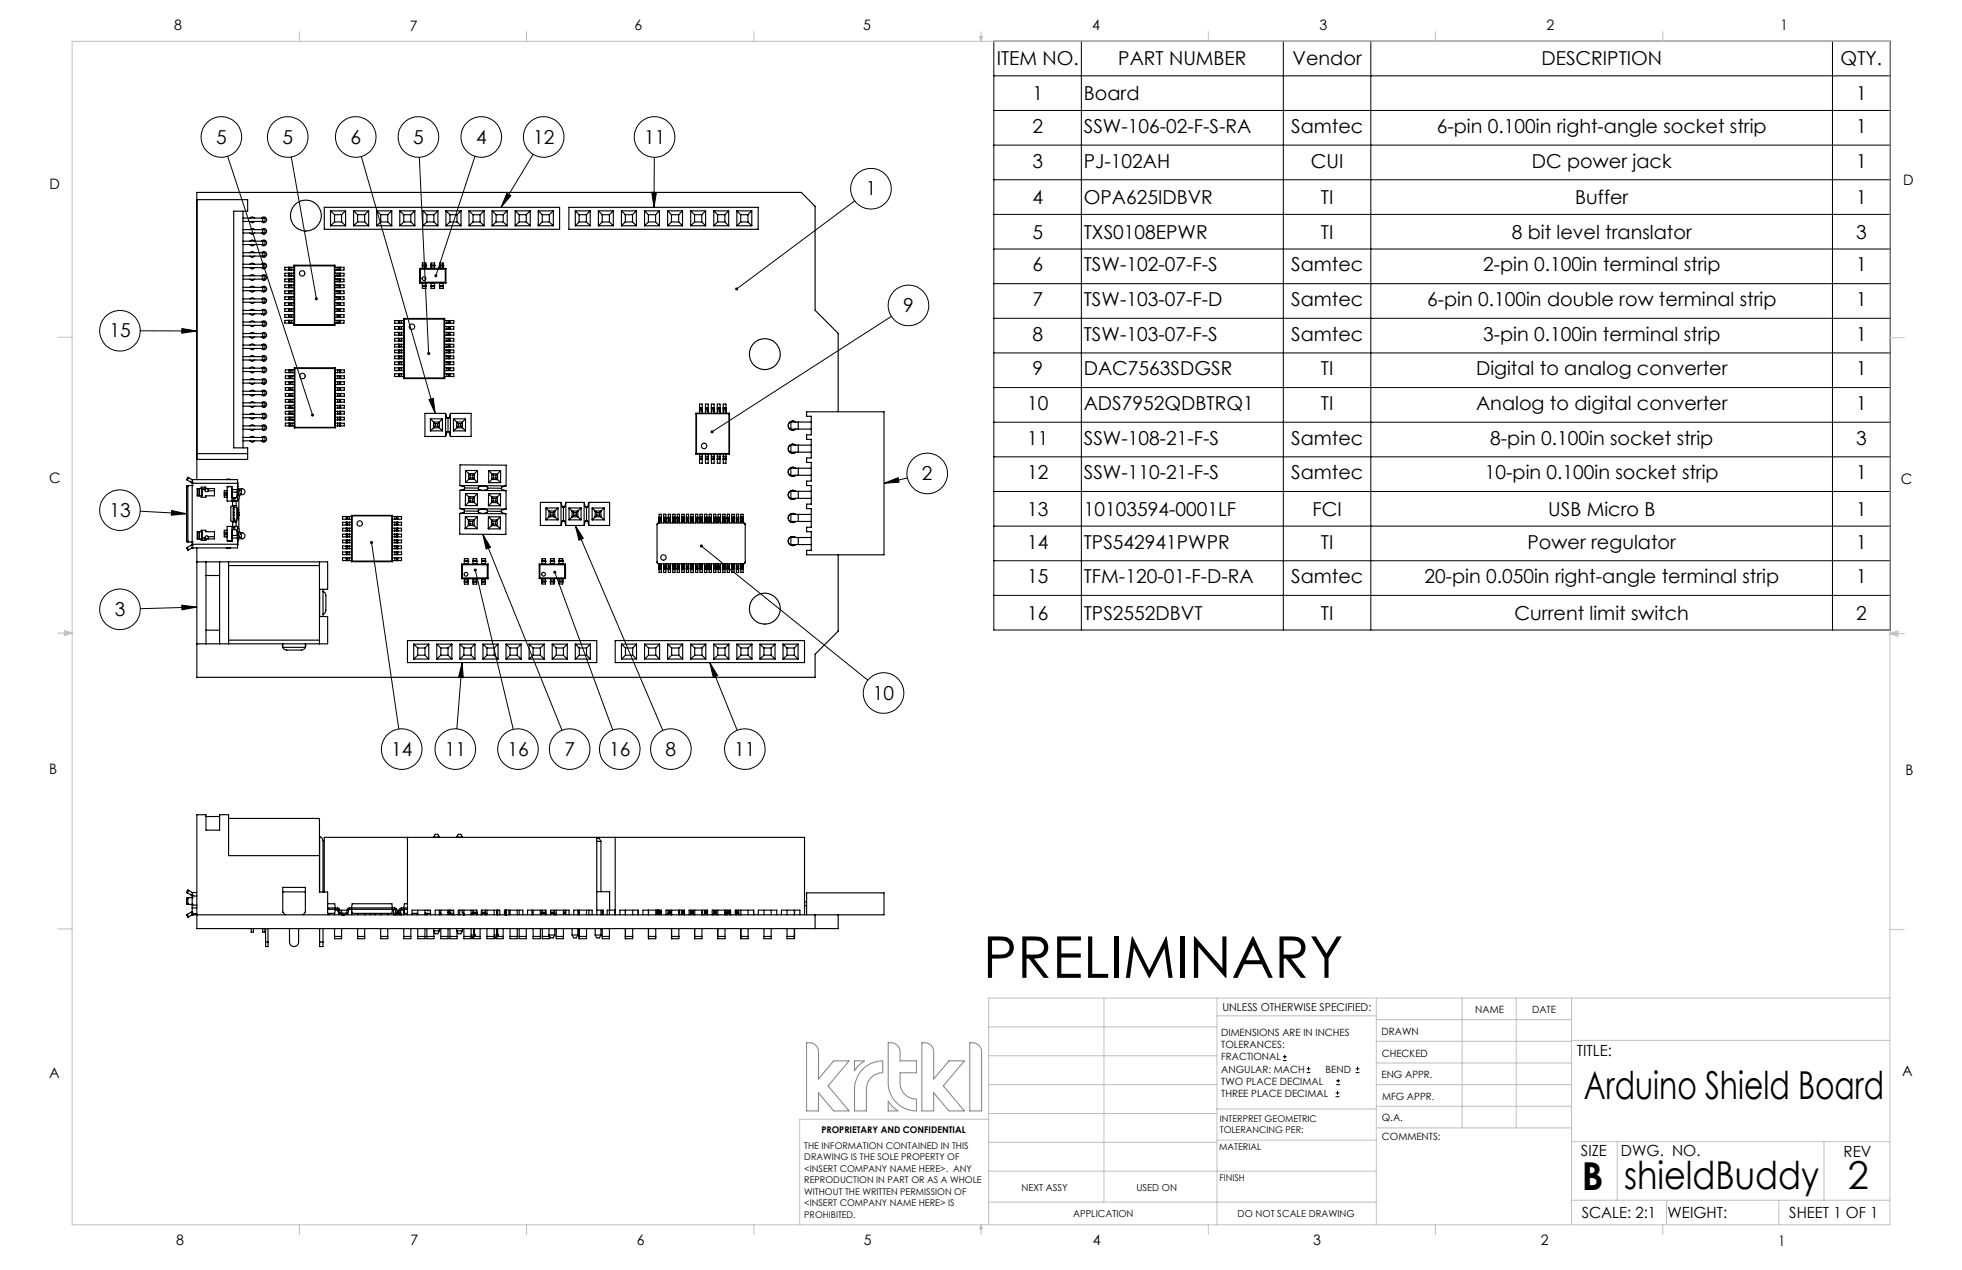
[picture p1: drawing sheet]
<svg xmlns="http://www.w3.org/2000/svg" width="432mm" height="279mm" viewBox="0 0 432 279" stroke-linecap="round" stroke-linejoin="round" font-family="sans-serif">
<defs><g id="words">
<text font-size="12.7" x="216.3" y="215.1">PRELIMINARY</text>
<g font-size="8.5">
<text x="348.6" y="241.8">Arduino Shield Board</text>
<text x="348.1" y="261.8">B</text>
<text x="357.4" y="261.6">shieldBuddy</text>
<text x="406.7" y="261.6">2</text>
</g>
<g font-size="4.2">
<text x="219.3" y="14.4">ITEM NO.</text>
<text x="246.1" y="14.4">PART NUMBER</text>
<text x="284.5" y="14.4">Vendor</text>
<text x="339.2" y="14.4">DESCRIPTION</text>
<text x="405.1" y="14.4">QTY.</text>
<text x="227.2" y="22">1</text>
<text x="238.5" y="22">Board</text>
<text x="408.5" y="22">1</text>
<text x="227.2" y="29.2">2</text>
<text x="238.5" y="29.2">SSW-106-02-F-S-RA</text>
<text x="284.1" y="29.2">Samtec</text>
<text x="316.2" y="29.2">6-pin 0.100in right-angle socket strip</text>
<text x="408.5" y="29.2">1</text>
<text x="47.6" y="31.6">5</text>
<text x="62.2" y="31.6">5</text>
<text x="77.1" y="31.6">6</text>
<text x="90.9" y="31.6">5</text>
<text x="104.8" y="31.6">4</text>
<text x="117.3" y="31.6">12</text>
<text x="141.7" y="31.6">11</text>
<text x="227.2" y="36.9">3</text>
<text x="238.5" y="36.9">PJ-102AH</text>
<text x="288.5" y="36.9">CUI</text>
<text x="337.1" y="36.9">DC power jack</text>
<text x="408.5" y="36.9">1</text>
<text x="190.5" y="43">1</text>
<text x="227.2" y="44.9">4</text>
<text x="238.5" y="44.9">OPA625IDBVR</text>
<text x="290.7" y="44.9">TI</text>
<text x="346.7" y="44.9">Buffer</text>
<text x="408.5" y="44.9">1</text>
<text x="227.2" y="52.5">5</text>
<text x="238.5" y="52.5">TXS0108EPWR</text>
<text x="290.7" y="52.5">TI</text>
<text x="332.7" y="52.5">8 bit level translator</text>
<text x="408.5" y="52.5">3</text>
<text x="227.2" y="59.7">6</text>
<text x="238.5" y="59.7">TSW-102-07-F-S</text>
<text x="284.2" y="59.7">Samtec</text>
<text x="326.4" y="59.7">2-pin 0.100in terminal strip</text>
<text x="408.5" y="59.7">1</text>
<text x="198.8" y="68.7">9</text>
<text x="227.2" y="67.3">7</text>
<text x="238.5" y="67.3">TSW-103-07-F-D</text>
<text x="284.1" y="67.3">Samtec</text>
<text x="314.1" y="67.3">6-pin 0.100in double row terminal strip</text>
<text x="408.5" y="67.3">1</text>
<text x="24.1" y="74.2">15</text>
<text x="227.2" y="75">8</text>
<text x="238.5" y="75">TSW-103-07-F-S</text>
<text x="284.1" y="75">Samtec</text>
<text x="326.4" y="75">3-pin 0.100in terminal strip</text>
<text x="408.5" y="75">1</text>
<text x="227.2" y="82.6">9</text>
<text x="238.5" y="82.6">DAC7563SDGSR</text>
<text x="290.7" y="82.6">TI</text>
<text x="324.9" y="82.6">Digital to analog converter</text>
<text x="408.5" y="82.6">1</text>
<text x="226" y="90.2">10</text>
<text x="238.5" y="90.2">ADS7952QDBTRQ1</text>
<text x="290.7" y="90.2">TI</text>
<text x="324.9" y="90.2">Analog to digital converter</text>
<text x="408.5" y="90.2">1</text>
<text x="226" y="97.8">11</text>
<text x="238.5" y="97.8">SSW-108-21-F-S</text>
<text x="284.2" y="97.8">Samtec</text>
<text x="328" y="97.8">8-pin 0.100in socket strip</text>
<text x="408.5" y="97.8">3</text>
<text x="202.9" y="105.6">2</text>
<text x="226" y="105.4">12</text>
<text x="238.5" y="105.4">SSW-110-21-F-S</text>
<text x="284.2" y="105.4">Samtec</text>
<text x="326.8" y="105.4">10-pin 0.100in socket strip</text>
<text x="408.5" y="105.4">1</text>
<text x="24.1" y="113.7">13</text>
<text x="226" y="113.5">13</text>
<text x="238.5" y="113.5">10103594-0001LF</text>
<text x="288.9" y="113.5">FCI</text>
<text x="340.7" y="113.5">USB Micro B</text>
<text x="408.5" y="113.5">1</text>
<text x="226" y="120.7">14</text>
<text x="238.5" y="120.7">TPS542941PWPR</text>
<text x="290.7" y="120.7">TI</text>
<text x="336.2" y="120.7">Power regulator</text>
<text x="408.5" y="120.7">1</text>
<text x="226" y="128.3">15</text>
<text x="238.5" y="128.3">TFM-120-01-F-D-RA</text>
<text x="284.2" y="128.3">Samtec</text>
<text x="313.5" y="128.3">20-pin 0.050in right-angle terminal strip</text>
<text x="408.5" y="128.3">1</text>
<text x="25.3" y="135.5">3</text>
<text x="226" y="136.3">16</text>
<text x="238.5" y="136.3">TPS2552DBVT</text>
<text x="290.7" y="136.3">TI</text>
<text x="333.3" y="136.3">Current limit switch</text>
<text x="408.5" y="136.3">2</text>
<text x="192.1" y="153.9">10</text>
<text x="86.1" y="166.3">14</text>
<text x="97.9" y="166.3">11</text>
<text x="111.7" y="166.3">16</text>
<text x="124.2" y="166.3">7</text>
<text x="134.1" y="166.3">16</text>
<text x="146.5" y="166.3">8</text>
<text x="161.6" y="166.3">11</text>
</g>
<g font-size="3.4">
<text x="347.1" y="232.3">TITLE:</text>
<text x="347.9" y="254.3">SIZE</text>
<text x="356.7" y="254.4">DWG. NO.</text>
<text x="405.7" y="254.5">REV</text>
<text x="348.1" y="267.9">SCALE: 2:1</text>
<text x="367" y="268">WEIGHT:</text>
<text x="393.8" y="267.9">SHEET 1 OF 1</text>
</g>
<g font-size="3.2">
<text x="38.3" y="6.7">8</text>
<text x="90.2" y="6.7">7</text>
<text x="139.7" y="6.5">6</text>
<text x="190" y="6.5">5</text>
<text x="240.4" y="6.5">4</text>
<text x="290.4" y="6.7">3</text>
<text x="340.4" y="6.5">2</text>
<text x="391.9" y="6.7">1</text>
<text x="10.9" y="41.6">D</text>
<text x="418.9" y="40.7">D</text>
<text x="10.9" y="106.3">C</text>
<text x="418.4" y="106.4">C</text>
<text x="10.8" y="170.2">B</text>
<text x="419.4" y="170.6">B</text>
<text x="10.8" y="237.2">A</text>
<text x="418.6" y="236.8">A</text>
<text x="38.8" y="273.8">8</text>
<text x="90.4" y="273.8">7</text>
<text x="140.2" y="273.8">6</text>
<text x="190.1" y="273.9">5</text>
<text x="240.5" y="273.8">4</text>
<text x="289" y="273.9">3</text>
<text x="339.1" y="273.8">2</text>
<text x="391.4" y="274.1">1</text>
</g>
<text font-size="2.4" x="269" y="222.4">UNLESS OTHERWISE SPECIFIED:</text>
<g font-size="2.2">
<text x="268.8" y="228">DIMENSIONS ARE IN INCHES</text>
<text x="304.1" y="227.7">DRAWN</text>
<text x="324.7" y="222.9">NAME</text>
<text x="337.2" y="222.9">DATE</text>
<text x="268.8" y="230.6">TOLERANCES:</text>
<text x="268.8" y="233.3">FRACTIONAL</text>
<text x="304.1" y="232.6">CHECKED</text>
<text x="268.8" y="236">ANGULAR: MACH</text>
<text x="268.8" y="238.6">TWO PLACE DECIMAL</text>
<text x="291.7" y="236">BEND</text>
<text x="304" y="237.2">ENG APPR.</text>
<text x="268.8" y="241.3">THREE PLACE DECIMAL</text>
<text x="304.2" y="241.9">MFG APPR.</text>
<text x="304.1" y="246.7">Q.A.</text>
<text x="304.1" y="250.9">COMMENTS:</text>
</g>
<g font-size="2.1">
<text x="224.8" y="262">NEXT ASSY</text>
<text x="250.1" y="261.9">USED ON</text>
<text x="236.2" y="267.8">APPLICATION</text>
<text x="272.4" y="267.8">DO NOT SCALE DRAWING</text>
</g>
<g font-size="2">
<text x="180.8" y="249.2">PROPRIETARY AND CONFIDENTIAL</text>
<text x="268.5" y="246.8">INTERPRET GEOMETRIC</text>
<text x="268.5" y="249.4">TOLERANCING PER:</text>
<text x="177" y="252.8">THE INFORMATION CONTAINED IN THIS</text>
<text x="177" y="255.3">DRAWING IS THE SOLE PROPERTY OF</text>
<text x="177" y="257.8">&lt;INSERT COMPANY NAME HERE&gt;. ANY</text>
<text x="268.3" y="252.9">MATERIAL</text>
<text x="177" y="260.3">REPRODUCTION IN PART OR AS A WHOLE</text>
<text x="177" y="262.9">WITHOUT THE WRITTEN PERMISSION OF</text>
<text x="268.4" y="259.7">FINISH</text>
<text x="177" y="265.4">&lt;INSERT COMPANY NAME HERE&gt; IS</text>
<text x="177" y="267.9">PROHIBITED.</text>
</g>
</g></defs>
<g fill="none" stroke="#000" stroke-width=".22">
<path d="M218.7 9.1h197.3v129.5h-197.3zM218.7 16.7h197.3M238 9.1v129.5M282.4 9.1v129.5M301.7 9.1v129.5M403.3 9.1v129.5M50.1 34.4l18.7 56.9M64.1 34.5l5.5 31.3M79.5 34.4l16.3 56.5M92.3 34.6l2 43.2M104.5 34.4l-8.6 26.3M117.3 33.9l-7 11.7"/>
<path d="M144 34.6l-.1 11M218.7 24.3h197.3M218.7 31.9h197.3M218.7 39.5h197.3M111.5 42.5l.9 .5-2.1 2.6zM143.4 42.3h1.1l-.6 3.3zM188.1 44.2l-26 19.4M218.7 47.2h197.3M218.7 54.8h197.3M30.9 72.8h12.4M40 72.3l3.3 .5-3.3 .5zM196.2 69.6l-39.5 25.4"/>
<path d="M218.7 62.4h197.3M218.7 70h197.3M218.7 77.6h197.3M94.4 87.9l1-.3 .4 3.3zM218.7 85.3h197.3M218.7 92.9h197.3M30.9 112.5l10.2 .5M37.8 112.3l3.3 .7-3.4 .3zM81.8 119.3l6 41.1M106.3 117.5l1.6 2.9-.9 .4zM106.3 117.5l17.4 43.2M126.6 115.6l1.8 2.8-1 .5z"/>
<path d="M126.6 115.6l19.3 45.1M194.6 106.3l3.1-1.2 .2 1zM199.7 105.2l-5.1 1.1M218.7 100.5h197.3M218.7 108.1h197.3M218.7 115.7h197.3M40 133.1l3.3 .5-3.3 .6zM43.3 133.6l-12.4 .3M104.6 125.4l8.4 35M122.1 125.9l12.8 34.7M154.3 120.1l36.7 29.5M218.7 123.4h197.3"/>
<path d="M218.7 131h197.3M101.7 145.8l.3 3.3-1.1-.1zM101.7 145.8l-1.2 14.5M156.2 145.8l6 14.9M156.2 145.8l1.7 2.8-.9 .4zM282.3 233.3h.9M282.3 232.5h.9M282.8 232.1v.8M287.6 236h.8M287.6 235.1h.8M288 234.7v.8M294.1 238.6h.8"/>
<path d="M294.1 237.8h.8M294.5 237.4v.8M298.3 236h.9M298.3 235.1h.9M298.8 234.7v.8M293.9 241.3h.9M293.9 240.5h.9M294.4 240v.8"/>
<circle cx="48.7" cy="30.1" r="4.5"/>
<circle cx="63.3" cy="30.1" r="4.5"/>
<circle cx="78.3" cy="30.1" r="4.5"/>
<circle cx="92.1" cy="30.1" r="4.5"/>
<circle cx="105.9" cy="30.1" r="4.5"/>
<circle cx="119.7" cy="30.1" r="4.5"/>
<circle cx="144.1" cy="30.1" r="4.5"/>
<circle cx="191.7" cy="41.5" r="4.5"/>
<circle cx="26.4" cy="72.8" r="4.5"/>
<circle cx="199.9" cy="67.2" r="4.5"/>
<circle cx="26.4" cy="112.2" r="4.5"/>
<circle cx="204.1" cy="104.2" r="4.5"/>
<circle cx="26.4" cy="134" r="4.5"/>
<circle cx="194.4" cy="152.5" r="4.5"/>
<circle cx="88.4" cy="164.8" r="4.5"/>
<circle cx="100.2" cy="164.8" r="4.5"/>
<circle cx="114" cy="164.8" r="4.5"/>
<circle cx="125.4" cy="164.8" r="4.5"/>
<circle cx="136.4" cy="164.8" r="4.5"/>
<circle cx="147.6" cy="164.8" r="4.5"/>
<circle cx="163.9" cy="164.8" r="4.5"/>
</g>
<path d="M177.5 229.4a2.11 2.11 0 0 1 2.5 1.2l.1 .6v6.2l3.4-4h3.4l-4.7 5.5 4.7 5.5h-3.4l-3.4-4v4h-2.6zM188.1 233.4h2.2a6.6 6.6 0 0 0-2.2 2.2zM189.8 235.3a6.1 6.1 0 0 1 4.5-1.9v2.6a3.6 3.6 0 0 0-3.6 3.6v4.8h-2.6v-4.8a6.5 6.5 0 0 1 1.7-4.3zM195.5 229.4a2.24 2.24 0 0 1 2.3 1l.2 .6 .1 2.4h3.6v2.6h-3.6v2.2a3.5 3.5 0 0 0 3.6 3.6v2.6a6.2 6.2 0 0 1-6.2-6.2zM202.9 229.4a2.24 2.24 0 0 1 2.3 1l.3 1v6l3.3-4h3.4l-4.6 5.5 4.6 5.5h-3.4l-3.3-4v4h-2.6zM213.4 229.4a2.24 2.24 0 0 1 2.4 1l.2 1v13h-2.6zM195.5 242.2a6.1 6.1 0 0 0 2.2 2.2h-2.2z" fill="none" stroke="#808080" stroke-width=".22"/>
<g fill="none" stroke="#c0c0c0" stroke-width=".22">
<path d="M15.9 9.1h400v260.4h-400zM65.9 6.9v2.2M115.9 6.9v2.2M165.9 6.9v2.2M215.6 8h.6l-.3 1.1zM215.7 8l.2 1.1M215.9 6.9v2.2M216 8l-.1 1.1M265.9 6.9v2.2M315.9 6.9v2.2M365.9 6.9v2.2M12.7 74.2h3.2"/>
<path d="M415.9 74.3h3.2M12.7 139.3h3.2M14.2 139.1l1.7 .2M14.2 138.7l1.7 .6-1.7 .5zM15.9 139.3l-1.7 .3M415.9 139.4h3.2M415.9 139.4l1.8-.6v1.2zM415.9 139.4l1.8 .3M417.7 139.2l-1.8 .2M12.7 204.4h3.2M243 219.6v44.9M267.8 219.6v49.9"/>
<path d="M302.9 219.6v49.9M321.8 219.6v28.5M333.7 219.6v28.5M345.9 219.6v49.9M415.9 204.5h3.2M415.9 219.6h-198.3v49.9M217.6 238.6h50.2M217.6 232.3h50.2M217.6 225.9h50.2M267.8 223.5h35.1M302.9 233.9h43M302.9 229.1h43"/>
<path d="M302.9 224.3h43M302.9 238.6h43M345.9 228.9h70M217.6 257.7h85.3M217.6 251.3h50.2M217.6 245h50.2M217.6 246.2h-41.6v23.3M267.8 250.8h35.1M267.8 244h35.1M302.9 248.1h43M302.9 243.4h43M345.9 251.2h70"/>
<path d="M355.9 251.2v12.9M401.4 251.2v12.9M65.9 269.5v2.1M115.9 269.5v2.1M165.9 269.5v2.1M215.9 269.5v2.1M215.9 269.5l.3 .8h-.6zM217.6 264.5h85.3M265.9 269.5v2.1M315.9 269.5v2.1M345.9 264.1h70M365.9 269.5v2.1"/>
<path d="M366.8 264.1v5.4M391.5 264.1v5.4"/>
</g>
<path d="M94.4 87.9l1-.3 .4 3.3zM94.1 77.5v.1a.32 .32 0 0 0-.1 .3 .32 .32 0 0 0 .4 .2l-.1-.3 .1 .3a.35 .35 0 0 0 .2-.5 .35 .35 0 0 0-.5-.1zM111.5 42.5l.9 .5-2.1 2.6zM104.3 125.2a.34 .34 0 0 0 .2 .6 .34 .34 0 0 0 .4-.3 .34 .34 0 0 0-.4-.4l.1 .3-.1-.3zM156.5 94.7l-.1 .5 .3-.2-.3 .2a.33 .33 0 0 0 .5 .1 .33 .33 0 0 0 .1-.5 .33 .33 0 0 0-.5-.1zM194.6 106.3l3.1-1.2 .2 1zM156.2 145.8l1.7 2.8-.9 .4zM154.1 119.9a.34 .34 0 0 0 .2 .5 .34 .34 0 0 0 .4-.4 .34 .34 0 0 0-.5-.2l.1 .3zM126.6 115.6l1.8 2.8-1 .5zM106.3 117.5l1.6 2.9-.9 .4zM81.5 119.1a.34 .34 0 0 0 .1 .6 .34 .34 0 0 0 .5-.3 .34 .34 0 0 0-.4-.4l.1 .3-.1-.3zM40 133.1l3.3 .5-3.3 .6zM37.8 112.3l3.3 .7-3.4 .3zM40 72.3l3.3 .5-3.3 .5zM69.5 65.4a.34 .34 0 0 0-.2 .4 .34 .34 0 0 0 .4 .3l-.1-.3 .1 .3a.34 .34 0 0 0 .3-.5 .34 .34 0 0 0-.5-.2zM68.5 91.1v.1a.35 .35 0 0 0 0 .4 .35 .35 0 0 0 .4 .1l-.1-.4 .2 .3a.34 .34 0 0 0 0-.5 .34 .34 0 0 0-.5 0zM143.4 42.3h1.1l-.6 3.3zM101.7 145.8l.3 3.3-1.1-.1zM121.8 125.7a.34 .34 0 0 0 .1 .5 .34 .34 0 0 0 .5-.3 .34 .34 0 0 0-.4-.3l.1 .3-.1-.3zM95.7 60.4l-.1 .3 .2 .3 .1-.3-.1 .3a.33 .33 0 0 0 .4-.4 .33 .33 0 0 0-.5-.2zM161.9 63.3v.5l.2-.2-.2 .2a.34 .34 0 0 0 .4 0 .34 .34 0 0 0 .1-.5 .34 .34 0 0 0-.5 0z" fill="#000"/>
<g fill="none" stroke="#000" stroke-width=".25">
<path d="M43.3 43.9h11.2v2.6h-3.1v52h3.1v2.6h-11.2M53.5 46.5v52M53.5 48.7h4.3M53.5 48h4.3M53.5 51.3h4.3M53.5 50.5h4.3M53.5 53.1h4.3M53.5 53.8h4.3M53.5 56.3h4.3M53.5 55.6h4.3M53.5 58.9h4.3M53.5 58.1h4.3"/>
<path d="M55 56.3l.1 .1a.62 .62 0 0 0 1-.1M55 55.6l.1-.1a.69 .69 0 0 1 1 .1M55 51.3h.1a.62 .62 0 0 0 1 0M55 50.5l.1-.1a.69 .69 0 0 1 1 .1M55 48.7l.1 .1a.62 .62 0 0 0 1-.1M55 48l.1-.1a.69 .69 0 0 1 1 .1M55 53.8l.1 .1a.62 .62 0 0 0 1-.1M55 53.1l.1-.1a.69 .69 0 0 1 1 .1M55 58.9h.1a.62 .62 0 0 0 1 0M55 58.1h.1a.69 .69 0 0 1 1 0M57.5 58.1a.64 .64 0 0 1 1-.1 .64 .64 0 0 1 0 1 .64 .64 0 0 1-1-.1M57.5 53.1a.64 .64 0 0 1 1-.2 .64 .64 0 0 1 0 1 .64 .64 0 0 1-1-.1"/>
<path d="M57.5 48a.64 .64 0 0 1 1-.1 .64 .64 0 0 1 0 .9 .64 .64 0 0 1-1-.1M57.5 50.5a.64 .64 0 0 1 1-.1 .64 .64 0 0 1 0 1 .64 .64 0 0 1-1-.1M57.5 55.6a.64 .64 0 0 1 1-.1 .64 .64 0 0 1 0 .9 .64 .64 0 0 1-1-.1M57.8 48h.5v.7h-.5M57.8 50.5h.5v.8h-.5M57.8 53.1h.5v.7h-.5M57.8 55.6h.5v.7h-.5M57.8 58.1h.5v.8h-.5M57.8 48v.7M57.8 50.5v.8M57.8 53.1v.7M57.8 55.6v.7"/>
<path d="M57.8 58.1v.8M63.5 59.4h.1M63.5 58.8h.1M63.5 58.8h-.8v.6h.8M63.5 58.8v.6M63.6 59.4h.2M63.6 58.8h.2M63.6 58.8v.6M63.8 58.8h.4M63.8 59.4h.4M63.8 58.8v.6M64.2 58.8v.6"/>
<path d="M64.2 59.4h.5M64.2 58.8h.5M64.7 58.3v13.2M64.7 58.3l.1 .2M64.7 58.3h9M64.8 58.5v12.9M64.8 58.5h8.8M71.4 45.6h51.8v4.8h-51.8zM72.7 46.4h3.4M72.7 46.4v3.3M72.7 46.4l.9 .8M72.7 49.7h3.4"/>
<path d="M73.6 58.5v12.9M73.6 47.2v1.6M73.6 47.2h1.6M73.6 48.8l-.9 .9M73.6 48.8h1.6M73.7 58.3l-.1 .2M73.7 58.3v13.2M73.7 59.4h.5M73.7 58.8h.5M74.2 59.4h.4M74.2 58.8h.4M74.2 58.8v.6"/>
<path d="M74.6 59.4h.2M74.6 58.8h.2M74.6 58.8v.6M74.8 58.8h.1M74.8 59.4h.1M74.8 58.8v.6M74.9 58.8h.8v.6h-.8M74.9 58.8v.6M75.2 47.2v1.6M75.2 48.8l.9 .9M76.1 46.4v3.3M76.1 46.4l-.9 .8"/>
<path d="M77.8 46.4h3.3M77.8 49.7h3.3M77.8 46.4v3.3M77.8 46.4l.9 .8M78.7 47.2v1.6M78.7 47.2h1.6M78.7 48.8l-.9 .9M78.7 48.8h1.6M80.3 47.2v1.6M80.3 48.8l.8 .9M81.1 46.4v3.3M81.1 46.4l-.8 .8"/>
<path d="M82.9 46.4v3.3M82.9 46.4l.9 .8M82.9 46.4h3.3M82.9 49.7h3.3M83.8 47.2v1.6M83.8 48.8l-.9 .9M83.8 47.2h1.5M83.8 48.8h1.5M85.3 47.2v1.6M85.3 48.8l.9 .9M86.2 46.4v3.3M86.2 46.4l-.9 .8"/>
<path d="M88 46.4v3.3M88 46.4h3.3M88 46.4l.9 .8M88 49.7h3.3M88.9 47.2v1.6M88.9 47.2h1.5M88.9 48.8l-.9 .9M88.9 48.8h1.5M90.4 47.2v1.6M90.4 48.8l.9 .9M91.3 46.4v3.3M91.3 46.4l-.9 .8"/>
<path d="M92.4 59.1l.1 .1M92.4 59.1h5.7M92.4 59.1v3.2M92.5 59.2h5.5M92.5 59.2v2.9M93 58.5v.5M93 58.5h.1M93 58.3v.2M93 58.3v-.4h.7v.4M93 58.5h.7M93 59h.7M93 59v.1"/>
<path d="M93 58.3h.7M93.1 46.4h3.3M93.1 46.4v3.3M93.1 46.4l.8 .8M93.1 49.7h3.3M93.7 58.5v.5M93.7 58.5h.1M93.7 58.3v.2M93.7 59v.1M93.9 47.2v1.6M93.9 47.2h1.6M93.9 48.8l-.8 .9"/>
<path d="M93.9 48.8h1.6M94.9 58.5v.5M94.9 58.5h.1M94.9 58.3v.2M94.9 58.5h.7M94.9 59h.7M94.9 58.3v-.4h.7v.4M94.9 59v.1M94.9 58.3h.7M95.5 47.2v1.6M95.5 48.8l.9 .9M95.6 58.5v.5"/>
<path d="M95.6 58.5h.1M95.6 58.3v.2M95.6 59v.1M96.4 46.4l-.9 .8M96.4 46.4v3.3M96.8 58.5v.5M96.8 58.5h.1M96.8 58.3v.2M96.8 58.3v-.4h.7v.4M96.8 59v.1M96.8 58.5h.7M96.8 59h.7"/>
<path d="M96.8 58.3h.7M97.5 58.5v.5M97.5 58.5h.1M97.5 58.3v.2M97.5 59v.1M98 59.2v2.9M98.1 59.1l-.1 .1M98.1 46.4v3.3M98.1 59.1v3.2M98.1 46.4l.9 .8M98.1 46.4h3.4M98.1 49.7h3.4"/>
<path d="M99 47.2v1.6M99 48.8l-.9 .9M99 47.2h1.6M99 48.8h1.6M100.6 47.2v1.6M100.6 48.8l.9 .9M101.5 46.4v3.3M101.5 46.4l-.9 .8M103.2 46.4h3.3M103.2 49.7h3.3M103.2 46.4v3.3M103.2 46.4l.9 .8"/>
<path d="M104.1 47.2v1.6M104.1 47.2h1.6M104.1 48.8l-.9 .9M104.1 48.8h1.6M105.7 47.2v1.6M105.7 48.8l.8 .9M106.5 46.4l-.8 .8M106.5 46.4v3.3M108.3 46.4h3.3M108.3 49.7h3.3M108.3 46.4v3.3M108.3 46.4l.9 .8"/>
<path d="M109.2 47.2v1.6M109.2 47.2h1.5M109.2 48.8l-.9 .9M109.2 48.8h1.5M110.7 47.2v1.6M110.7 48.8l.9 .9M111.6 46.4v3.3M111.6 46.4l-.9 .8M113.4 46.4h3.3M113.4 46.4l.9 .8M113.4 46.4v3.3M113.4 49.7h3.3"/>
<path d="M114.3 47.2v1.6M114.3 47.2h1.5M114.3 48.8l-.9 .9M114.3 48.8h1.5M115.8 47.2v1.6M115.8 48.8l.9 .9M116.7 46.4l-.9 .8M116.7 46.4v3.3M118.5 46.4v3.3M118.5 46.4l.8 .8M118.5 46.4h3.3M118.5 49.7h3.3"/>
<path d="M119.3 47.2v1.6M119.3 48.8l-.8 .9M119.3 47.2h1.6M119.3 48.8h1.6M120.9 47.2v1.6M120.9 48.8l.9 .9M121.8 46.4v3.3M121.8 46.4l-.9 .8M125.2 45.6h41.7v4.8h-41.7zM126.6 46.4h3.3M126.6 49.7h3.3M126.6 46.4v3.3"/>
<path d="M126.6 46.4l.9 .8M127.5 47.2v1.6M127.5 47.2h1.5M127.5 48.8h1.5M127.5 48.8l-.9 .9M129 48.8l.9 .9M129 47.2v1.6M129.9 46.4v3.3M129.9 46.4l-.9 .8M131.7 46.4h3.3M131.7 49.7h3.3M131.7 46.4l.8 .8"/>
<path d="M131.7 46.4v3.3M132.5 47.2v1.6M132.5 47.2h1.6M132.5 48.8h1.6M132.5 48.8l-.8 .9M134.1 47.2v1.6M134.1 48.8l.9 .9M135 46.4l-.9 .8M135 46.4v3.3M136.8 46.4h3.3M136.8 49.7h3.3M136.8 46.4v3.3"/>
<path d="M136.8 46.4l.8 .8M137.6 47.2v1.6M137.6 47.2h1.6M137.6 48.8h1.6M137.6 48.8l-.8 .9M139.2 48.8l.9 .9M139.2 47.2v1.6M140.1 46.4l-.9 .8M140.1 46.4v3.3M141.9 46.4h3.2M141.9 49.7h3.2M141.9 46.4v3.3"/>
<path d="M141.9 46.4l.8 .8M142.7 47.2v1.6M142.7 47.2h1.6M142.7 48.8h1.6M142.7 48.8l-.8 .9M144.3 47.2v1.6M144.3 48.8l.8 .9M145.1 46.4v3.3M145.1 46.4l-.8 .8M146.9 46.4h3.3M146.9 49.7h3.3M146.9 46.4v3.3"/>
<path d="M146.9 46.4l.9 .8M147.8 47.2v1.6M147.8 47.2h1.6M147.8 48.8h1.6M147.8 48.8l-.9 .9M149.4 47.2v1.6M149.4 48.8l.8 .9M150.2 46.4v3.3M150.2 46.4l-.8 .8M152 46.4v3.3M152 46.4h3.3M152 49.7h3.3"/>
<path d="M152 46.4l.9 .8M152.9 47.2v1.6M152.9 47.2h1.5M152.9 48.8h1.5M152.9 48.8l-.9 .9M154.4 47.2v1.6M154.4 48.8l.9 .9M155.3 46.4v3.3M155.3 46.4l-.9 .8M157.1 46.4v3.3M157.1 46.4h3.3M157.1 49.7h3.3"/>
<path d="M157.1 46.4l.8 .8M157.9 47.2v1.6M157.9 47.2h1.6M157.9 48.8h1.6M157.9 48.8l-.8 .9M159.5 48.8l.9 .9M159.5 47.2v1.6M160.4 46.4v3.3M160.4 46.4l-.9 .8M162.2 46.4h3.3M162.2 49.7h3.3M162.2 46.4v3.3"/>
<path d="M162.2 46.4l.8 .8M163 47.2v1.6M163 47.2h1.6M163 48.8h1.6M163 48.8l-.8 .9M164.6 47.2v1.6M164.6 48.8l.9 .9M165.5 46.4v3.3M165.5 46.4l-.9 .8M53.5 60.7h4.3M53.5 61.4h4.3M53.5 64h4.3"/>
<path d="M53.5 63.2h4.3M53.5 65.8h4.3M53.5 66.5h4.3M53.5 69h4.3M53.5 68.3h4.3M53.5 71.6h4.3M53.5 70.8h4.3M53.5 74.1h4.3M53.5 73.4h4.3M53.5 76.7h4.3M53.5 75.9h4.3M53.5 79.2h4.3"/>
<path d="M53.5 78.5h4.3M55 76.7h.1a.62 .62 0 0 0 1 0M55 75.9l.1-.1a.69 .69 0 0 1 1 .1M55 71.6h.1a.62 .62 0 0 0 1 0M55 70.8h.1a.69 .69 0 0 1 1 0M55 66.5l.1 .1a.62 .62 0 0 0 1-.1M55 65.8l.1-.1a.69 .69 0 0 1 1 .1M55 61.4l.1 .1a.62 .62 0 0 0 1-.1M55 60.7l.1-.1a.69 .69 0 0 1 1 .1M55 64h.1a.62 .62 0 0 0 1 0M55 63.2l.1-.1a.69 .69 0 0 1 1 .1M55 69l.1 .1a.62 .62 0 0 0 1-.1"/>
<path d="M55 68.3l.1-.1a.69 .69 0 0 1 1 .1M55 74.1l.1 .1a.62 .62 0 0 0 1-.1M55 73.4l.1-.1a.69 .69 0 0 1 1 .1M55 79.2l.1 .1a.62 .62 0 0 0 1-.1M55 78.5l.1-.1a.69 .69 0 0 1 1 .1M57.5 78.5a.64 .64 0 0 1 1-.2 .64 .64 0 0 1 0 1 .64 .64 0 0 1-1-.1M57.5 73.4a.64 .64 0 0 1 1-.1 .64 .64 0 0 1 0 .9 .64 .64 0 0 1-1-.1M57.5 68.3a.64 .64 0 0 1 1-.1 .64 .64 0 0 1 0 .9 .64 .64 0 0 1-1-.1M57.5 63.2a.64 .64 0 0 1 1-.1 .64 .64 0 0 1 0 1 .64 .64 0 0 1-1-.1M57.5 60.7a.64 .64 0 0 1 1-.1 .64 .64 0 0 1 0 .9 .64 .64 0 0 1-1-.1M57.5 65.8a.64 .64 0 0 1 1-.2 .64 .64 0 0 1 0 1 .64 .64 0 0 1-1-.1M57.5 70.8a.64 .64 0 0 1 1-.1 .64 .64 0 0 1 0 1 .64 .64 0 0 1-1-.1"/>
<path d="M57.5 75.9a.64 .64 0 0 1 1-.1 .64 .64 0 0 1 0 1 .64 .64 0 0 1-1-.1M57.8 60.7h.5v.7h-.5M57.8 63.2h.5v.8h-.5M57.8 65.8h.5v.7h-.5M57.8 68.3h.5v.7h-.5M57.8 70.8h.5v.8h-.5M57.8 73.4h.5v.7h-.5M57.8 75.9h.5v.8h-.5M57.8 78.5h.5v.7h-.5M57.8 60.7v.7M57.8 63.2v.8M57.8 65.8v.7"/>
<path d="M57.8 68.3v.7M57.8 70.8v.8M57.8 73.4v.7M57.8 75.9v.8M57.8 78.5v.7M63.5 60.7h.1M63.5 60.1h.1M63.5 61.4h.1M63.5 62h.1M63.5 64.6h.1M63.5 64h.1M63.5 63.3h.1"/>
<path d="M63.5 62.7h.1M63.5 65.3h.1M63.5 65.9h.1M63.5 67.2h.1M63.5 66.6h.1M63.5 68.5h.1M63.5 67.9h.1M63.5 69.8h.1M63.5 69.2h.1M63.5 70.5h.1M63.5 71.1h.1M63.5 60.1h-.8v.6h.8"/>
<path d="M63.5 61.4h-.8v.6h.8M63.5 64h-.8v.6h.8M63.5 62.7h-.8v.6h.8M63.5 65.3h-.8v.6h.8M63.5 67.9h-.8v.6h.8M63.5 66.6h-.8v.6h.8M63.5 69.2h-.8v.6h.8M63.5 70.5h-.8v.6h.8M63.5 60.1v.6M63.5 61.4v.6M63.5 62.7v.6M63.5 64v.6"/>
<path d="M63.5 65.3v.6M63.5 66.6v.6M63.5 67.9v.6M63.5 69.2v.6M63.5 70.5v.6M63.6 60.7h.2M63.6 61.4h.2M63.6 60.1h.2M63.6 62h.2M63.6 64.6h.2M63.6 64h.2M63.6 63.3h.2"/>
<path d="M63.6 62.7h.2M63.6 65.3h.2M63.6 65.9h.2M63.6 67.9h.2M63.6 68.5h.2M63.6 67.2h.2M63.6 66.6h.2M63.6 69.8h.2M63.6 69.2h.2M63.6 70.5h.2M63.6 71.1h.2M63.6 60.1v.6"/>
<path d="M63.6 61.4v.6M63.6 62.7v.6M63.6 64v.6M63.6 65.3v.6M63.6 66.6v.6M63.6 67.9v.6M63.6 69.2v.6M63.6 70.5v.6M63.8 60.7h.4M63.8 60.1h.4M63.8 61.4h.4M63.8 62h.4"/>
<path d="M63.8 64h.4M63.8 64.6h.4M63.8 63.3h.4M63.8 62.7h.4M63.8 65.3h.4M63.8 65.9h.4M63.8 67.9h.4M63.8 68.5h.4M63.8 67.2h.4M63.8 66.6h.4M63.8 69.2h.4M63.8 69.8h.4"/>
<path d="M63.8 70.5h.4M63.8 71.1h.4M63.8 60.1v.6M63.8 61.4v.6M63.8 62.7v.6M63.8 64v.6M63.8 65.3v.6M63.8 66.6v.6M63.8 67.9v.6M63.8 69.2v.6M63.8 70.5v.6M64.2 60.7h.5"/>
<path d="M64.2 61.4h.5M64.2 60.1v.6M64.2 61.4v.6M64.2 62.7v.6M64.2 64v.6M64.2 65.3v.6M64.2 66.6v.6M64.2 67.9v.6M64.2 69.2v.6M64.2 70.5v.6M64.2 60.1h.5M64.2 62h.5"/>
<path d="M64.2 64.6h.5M64.2 64h.5M64.2 63.3h.5M64.2 62.7h.5M64.2 65.3h.5M64.2 65.9h.5M64.2 67.9h.5M64.2 68.5h.5M64.2 67.2h.5M64.2 66.6h.5M64.2 69.8h.5M64.2 69.2h.5"/>
<path d="M64.2 70.5h.5M64.2 71.1h.5M64.7 71.5h9M64.8 71.4h8.8M64.8 71.4l-.1 .1M73.6 71.4l.1 .1M73.7 60.7h.5M73.7 61.4h.5M73.7 60.1h.5M73.7 62h.5M73.7 64.6h.5M73.7 64h.5"/>
<path d="M73.7 63.3h.5M73.7 62.7h.5M73.7 65.3h.5M73.7 65.9h.5M73.7 67.9h.5M73.7 68.5h.5M73.7 67.2h.5M73.7 66.6h.5M73.7 69.8h.5M73.7 69.2h.5M73.7 70.5h.5M73.7 71.1h.5"/>
<path d="M74.2 60.7h.4M74.2 60.1h.4M74.2 62h.4M74.2 61.4h.4M74.2 64.6h.4M74.2 64h.4M74.2 63.3h.4M74.2 62.7h.4M74.2 65.3h.4M74.2 65.9h.4M74.2 68.5h.4M74.2 67.9h.4"/>
<path d="M74.2 67.2h.4M74.2 66.6h.4M74.2 69.2h.4M74.2 69.8h.4M74.2 71.1h.4M74.2 70.5h.4M74.2 60.1v.6M74.2 61.4v.6M74.2 62.7v.6M74.2 64v.6M74.2 65.3v.6M74.2 66.6v.6"/>
<path d="M74.2 67.9v.6M74.2 69.2v.6M74.2 70.5v.6M74.6 60.7h.2M74.6 61.4h.2M74.6 60.1v.6M74.6 61.4v.6M74.6 62.7v.6M74.6 64v.6M74.6 65.3v.6M74.6 66.6v.6M74.6 67.9v.6"/>
<path d="M74.6 69.2v.6M74.6 70.5v.6M74.6 60.1h.2M74.6 62h.2M74.6 64.6h.2M74.6 64h.2M74.6 63.3h.2M74.6 62.7h.2M74.6 65.3h.2M74.6 65.9h.2M74.6 67.9h.2M74.6 68.5h.2"/>
<path d="M74.6 67.2h.2M74.6 66.6h.2M74.6 69.8h.2M74.6 69.2h.2M74.6 70.5h.2M74.6 71.1h.2M74.8 60.7h.1M74.8 60.1h.1M74.8 62h.1M74.8 61.4h.1M74.8 63.3h.1M74.8 62.7h.1"/>
<path d="M74.8 64.6h.1M74.8 64h.1M74.8 65.3h.1M74.8 65.9h.1M74.8 67.2h.1M74.8 66.6h.1M74.8 68.5h.1M74.8 67.9h.1M74.8 69.2h.1M74.8 69.8h.1M74.8 71.1h.1M74.8 70.5h.1"/>
<path d="M74.8 60.1v.6M74.8 61.4v.6M74.8 62.7v.6M74.8 64v.6M74.8 65.3v.6M74.8 66.6v.6M74.8 67.9v.6M74.8 69.2v.6M74.8 70.5v.6M74.9 60.1h.8v.6h-.8M74.9 61.4h.8v.6h-.8M74.9 64h.8v.6h-.8"/>
<path d="M74.9 62.7h.8v.6h-.8M74.9 65.3h.8v.6h-.8M74.9 67.9h.8v.6h-.8M74.9 66.6h.8v.6h-.8M74.9 69.2h.8v.6h-.8M74.9 70.5h.8v.6h-.8M74.9 60.1v.6M74.9 61.4v.6M74.9 62.7v.6M74.9 64v.6M74.9 65.3v.6M74.9 66.6v.6"/>
<path d="M74.9 67.9v.6M74.9 69.2v.6M74.9 70.5v.6M87.7 70.5h.1M87.7 71.1h.1M87.7 72.4h.1M87.7 71.8h.1M87.7 73.1h.1M87.7 73.7h.1M87.7 75h.1M87.7 74.4h.1M87.7 75.7h.1"/>
<path d="M87.7 76.3h.1M87.7 77.6h.1M87.7 77h.1M87.7 78.9h.1M87.7 78.3h.1M87.7 79.6h.1M87.7 70.5h-.8v.6h.8M87.7 71.8h-.8v.6h.8M87.7 73.1h-.8v.6h.8M87.7 74.4h-.8v.6h.8M87.7 75.7h-.8v.6h.8M87.7 77h-.8v.6h.8"/>
<path d="M87.7 78.3h-.8v.6h.8M87.7 79.6h-.8v.6h.8M87.7 70.5v.6M87.7 71.8v.6M87.7 73.1v.6M87.7 74.4v.6M87.7 75.7v.6M87.7 77v.6M87.7 78.3v.6M87.7 79.6v.6M87.8 72.4h.2M87.8 71.8h.2"/>
<path d="M87.8 70.5h.2M87.8 71.1h.2M87.8 73.7h.2M87.8 73.1h.2M87.8 75h.2M87.8 74.4h.2M87.8 76.3h.2M87.8 75.7h.2M87.8 78.9h.2M87.8 78.3h.2M87.8 77.6h.2M87.8 77h.2"/>
<path d="M87.8 79.6h.2M87.8 70.5v.6M87.8 71.8v.6M87.8 73.1v.6M87.8 74.4v.6M87.8 75.7v.6M87.8 77v.6M87.8 78.3v.6M87.8 79.6v.6M88 71.8h.4M88 72.4h.4M88 70.5h.4"/>
<path d="M88 71.1h.4M88 73.1h.4M88 73.7h.4M88 75h.4M88 74.4h.4M88 75.7h.4M88 76.3h.4M88 77.6h.4M88 77h.4M88 78.3h.4M88 78.9h.4M88 79.6h.4"/>
<path d="M88 70.5v.6M88 71.8v.6M88 73.1v.6M88 74.4v.6M88 75.7v.6M88 77v.6M88 78.3v.6M88 79.6v.6M88.4 70.5v.6M88.4 71.8v.6M88.4 73.1v.6M88.4 74.4v.6"/>
<path d="M88.4 75.7v.6M88.4 77v.6M88.4 78.3v.6M88.4 79.6v.6M88.4 72.4h.5M88.4 71.8h.5M88.4 70.5h.5M88.4 71.1h.5M88.4 73.7h.5M88.4 73.1h.5M88.4 75h.5M88.4 74.4h.5"/>
<path d="M88.4 76.3h.5M88.4 75.7h.5M88.4 78.9h.5M88.4 78.3h.5M88.4 77.6h.5M88.4 77h.5M88.4 79.6h.5M88.9 70.1v13.2M88.9 70.1l.1 .1M88.9 70.1h9M89 70.2v12.9M89 70.2h8.7"/>
<path d="M92.4 62.3h5.7M92.5 62.1l-.1 .2M92.5 62.1h5.5M93 62.3v.5M93 62.9v.1M93 63v.5h.7v-.5M93 62.3h.1M93 62.8v.1M93 62.3h.7M93 62.8h.7M93 62.9h.7M93 63h.7"/>
<path d="M93.7 62.3v.5M93.7 62.9v.1M93.7 62.3h.1M93.7 62.8v.1M94.9 62.3v.5M94.9 62.9v.1M94.9 62.3h.1M94.9 62.8v.1M94.9 63v.5h.7v-.5M94.9 62.3h.7M94.9 62.8h.7M94.9 62.9h.7"/>
<path d="M94.9 63h.7M95.6 62.3v.5M95.6 62.9v.1M95.6 62.3h.1M95.6 62.8v.1M96.8 62.3v.5M96.8 62.9v.1M96.8 62.3h.1M96.8 62.8v.1M96.8 63v.5h.7v-.5M96.8 62.3h.7M96.8 62.8h.7"/>
<path d="M96.8 62.9h.7M96.8 63h.7M97.5 62.3v.5M97.5 62.9v.1M97.5 62.3h.1M97.5 62.8v.1M97.7 70.2v12.9M97.9 70.1v13.2M97.9 70.1l-.2 .1M97.9 72.4h.5M97.9 71.8h.5M97.9 70.5h.5"/>
<path d="M97.9 71.1h.5M97.9 73.7h.5M97.9 73.1h.5M97.9 75h.5M97.9 74.4h.5M97.9 76.3h.5M97.9 75.7h.5M97.9 78.9h.5M97.9 78.3h.5M97.9 77.6h.5M97.9 77h.5M97.9 79.6h.5"/>
<path d="M98 62.1l.1 .2M98.4 72.4h.3M98.4 71.8h.3M98.4 71.1h.3M98.4 70.5h.3M98.4 73.7h.3M98.4 73.1h.3M98.4 75h.3M98.4 74.4h.3M98.4 76.3h.3M98.4 75.7h.3M98.4 78.9h.3"/>
<path d="M98.4 78.3h.3M98.4 77.6h.3M98.4 77h.3M98.4 79.6h.3M98.4 70.5v.6M98.4 71.8v.6M98.4 73.1v.6M98.4 74.4v.6M98.4 75.7v.6M98.4 77v.6M98.4 78.3v.6M98.4 79.6v.6"/>
<path d="M98.7 72.4h.3M98.7 71.8h.3M98.7 70.5h.3M98.7 71.1h.3M98.7 70.5v.6M98.7 71.8v.6M98.7 73.1v.6M98.7 74.4v.6M98.7 75.7v.6M98.7 77v.6M98.7 78.3v.6M98.7 79.6v.6"/>
<path d="M98.7 73.7h.3M98.7 73.1h.3M98.7 75h.3M98.7 74.4h.3M98.7 76.3h.3M98.7 75.7h.3M98.7 78.9h.3M98.7 78.3h.3M98.7 77.6h.3M98.7 77h.3M98.7 79.6h.3M99 71.1h.1"/>
<path d="M99 70.5h.1M99 72.4h.1M99 71.8h.1M99 73.7h.1M99 73.1h.1M99 75h.1M99 74.4h.1M99 76.3h.1M99 75.7h.1M99 78.9h.1M99 78.3h.1M99 77.6h.1"/>
<path d="M99 77h.1M99 79.6h.1M99 70.5v.6M99 71.8v.6M99 73.1v.6M99 74.4v.6M99 75.7v.6M99 77v.6M99 78.3v.6M99 79.6v.6M99 70.5h.9v.6h-.9M99 71.8h.9v.6h-.9"/>
<path d="M99 73.1h.9v.6h-.9M99 74.4h.9v.6h-.9M99 75.7h.9v.6h-.9M99 77h.9v.6h-.9M99 78.3h.9v.6h-.9M99 79.6h.9v.6h-.9M43.3 99.8h11.2M53.5 94.4h4.3M53.5 81.7h4.3M53.5 81h4.3M53.5 84.3h4.3M53.5 83.5h4.3"/>
<path d="M53.5 86.8h4.3M53.5 86.1h4.3M53.5 89.4h4.3M53.5 88.6h4.3M53.5 91.9h4.3M53.5 91.2h4.3M53.5 93.7h4.3M53.5 97h4.3M53.5 96.2h4.3M55 97h.1a.62 .62 0 0 0 1 0M55 96.2h.1a.69 .69 0 0 1 1 0M55 91.9l.1 .1a.62 .62 0 0 0 1-.1"/>
<path d="M55 91.2l.1-.1a.69 .69 0 0 1 1 .1M55 86.8l.1 .1a.62 .62 0 0 0 1-.1M55 86.1l.1-.1a.69 .69 0 0 1 1 .1M55 81.7l.1 .1a.62 .62 0 0 0 1-.1M55 81l.1-.1a.69 .69 0 0 1 1 .1M55 84.3h.1a.62 .62 0 0 0 1 0M55 83.5h.1a.69 .69 0 0 1 1 0M55 89.4h.1a.62 .62 0 0 0 1 0M55 88.6l.1-.1a.69 .69 0 0 1 1 .1M55 94.4l.1 .1a.62 .62 0 0 0 1-.1M55 93.7l.1-.1a.69 .69 0 0 1 1 .1M57.5 93.7a.64 .64 0 0 1 1-.1 .64 .64 0 0 1 0 .9 .64 .64 0 0 1-1-.1"/>
<path d="M57.5 88.6a.64 .64 0 0 1 1-.1 .64 .64 0 0 1 0 1 .64 .64 0 0 1-1-.1M57.5 83.5a.64 .64 0 0 1 1-.1 .64 .64 0 0 1 0 1 .64 .64 0 0 1-1-.1M57.5 81a.64 .64 0 0 1 1-.1 .64 .64 0 0 1 0 .9 .64 .64 0 0 1-1-.1M57.5 86.1a.64 .64 0 0 1 1-.1 .64 .64 0 0 1 0 .9 .64 .64 0 0 1-1-.1M57.5 91.2a.64 .64 0 0 1 1-.2 .64 .64 0 0 1 0 1 .64 .64 0 0 1-1-.1M57.5 96.2a.64 .64 0 0 1 1-.1 .64 .64 0 0 1 0 1 .64 .64 0 0 1-1-.1M57.8 81h.5v.7h-.5M57.8 83.5h.5v.8h-.5M57.8 86.1h.5v.7h-.5M57.8 88.6h.5v.8h-.5M57.8 91.2h.5v.7h-.5M57.8 93.7h.5v.7h-.5"/>
<path d="M57.8 96.2h.5v.8h-.5M57.8 81v.7M57.8 83.5v.8M57.8 86.1v.7M57.8 88.6v.8M57.8 91.2v.7M57.8 93.7v.7M57.8 96.2v.8M63.6 82h.1M63.6 81.4h.1M63.6 83.3h.1M63.6 82.7h.1"/>
<path d="M63.6 84.6h.1M63.6 84h.1M63.6 85.9h.1M63.6 85.3h.1M63.6 88.5h.1M63.6 87.9h.1M63.6 86.6h.1M63.6 87.2h.1M63.6 89.2h.1M63.6 89.8h.1M63.6 92.4h.1M63.6 91.8h.1"/>
<path d="M63.6 91.1h.1M63.6 90.5h.1M63.6 93.1h.1M63.6 93.7h.1M63.6 93.1h-.8v.6h.8M63.6 89.2h-.8v.6h.8M63.6 82.7h-.8v.6h.8M63.6 81.4v.6M63.6 82.7v.6M63.6 84v.6M63.6 85.3v.6M63.6 86.6v.6"/>
<path d="M63.6 87.9v.6M63.6 89.2v.6M63.6 90.5v.6M63.6 91.8v.6M63.6 93.1v.6M63.6 81.4h-.8v.6h.8M63.6 84h-.8v.6h.8M63.6 85.3h-.8v.6h.8M63.6 86.6h-.8v.6h.8M63.6 87.9h-.8v.6h.8M63.6 90.5h-.8v.6h.8M63.6 91.8h-.8v.6h.8"/>
<path d="M63.7 81.4v.6M63.7 82.7v.6M63.7 84v.6M63.7 85.3v.6M63.7 86.6v.6M63.7 87.9v.6M63.7 89.2v.6M63.7 90.5v.6M63.7 91.8v.6M63.7 93.1v.6M63.7 93.7h.2M63.7 89.8h.2"/>
<path d="M63.7 83.3h.2M63.7 82h.2M63.7 81.4h.2M63.7 82.7h.2M63.7 84.6h.2M63.7 84h.2M63.7 85.3h.2M63.7 85.9h.2M63.7 87.2h.2M63.7 86.6h.2M63.7 88.5h.2M63.7 87.9h.2"/>
<path d="M63.7 89.2h.2M63.7 91.1h.2M63.7 90.5h.2M63.7 92.4h.2M63.7 91.8h.2M63.7 93.1h.2M63.9 82h.4M63.9 81.4h.4M63.9 82.7h.4M63.9 83.3h.4M63.9 84.6h.4M63.9 84h.4"/>
<path d="M63.9 85.3h.4M63.9 85.9h.4M63.9 86.6h.4M63.9 87.2h.4M63.9 88.5h.4M63.9 87.9h.4M63.9 89.2h.4M63.9 89.8h.4M63.9 91.1h.4M63.9 90.5h.4M63.9 92.4h.4M63.9 91.8h.4"/>
<path d="M63.9 93.1h.4M63.9 93.7h.4M63.9 81.4v.6M63.9 82.7v.6M63.9 84v.6M63.9 85.3v.6M63.9 86.6v.6M63.9 87.9v.6M63.9 89.2v.6M63.9 90.5v.6M63.9 91.8v.6M63.9 93.1v.6"/>
<path d="M64.3 93.7h.5M64.3 89.8h.5M64.3 83.3h.5M64.3 82h.5M64.3 81.4h.5M64.3 81.4v.6M64.3 82.7v.6M64.3 84v.6M64.3 85.3v.6M64.3 86.6v.6M64.3 87.9v.6M64.3 89.2v.6"/>
<path d="M64.3 90.5v.6M64.3 91.8v.6M64.3 93.1v.6M64.3 82.7h.5M64.3 84.6h.5M64.3 84h.5M64.3 85.3h.5M64.3 85.9h.5M64.3 87.2h.5M64.3 86.6h.5M64.3 88.5h.5M64.3 87.9h.5"/>
<path d="M64.3 89.2h.5M64.3 91.1h.5M64.3 90.5h.5M64.3 92.4h.5M64.3 91.8h.5M64.3 93.1h.5M64.8 80.9h9M64.8 80.9l.1 .2M64.8 80.9v13.2M64.8 94.1h9M64.9 94h8.8M64.9 81.1v12.9"/>
<path d="M64.9 81.1h8.8M64.9 94l-.1 .1M73.7 81.1v12.9M73.7 94l.1 .1M73.8 80.9v13.2M73.8 93.7h.5M73.8 89.8h.5M73.8 83.3h.5M73.8 80.9l-.1 .2M73.8 82h.5M73.8 81.4h.5M73.8 82.7h.5"/>
<path d="M73.8 84.6h.5M73.8 84h.5M73.8 85.3h.5M73.8 85.9h.5M73.8 87.2h.5M73.8 86.6h.5M73.8 88.5h.5M73.8 87.9h.5M73.8 89.2h.5M73.8 91.1h.5M73.8 90.5h.5M73.8 92.4h.5"/>
<path d="M73.8 91.8h.5M73.8 93.1h.5M74.3 82h.4M74.3 81.4h.4M74.3 84.6h.4M74.3 84h.4M74.3 82.7h.4M74.3 83.3h.4M74.3 85.9h.4M74.3 85.3h.4M74.3 88.5h.4M74.3 87.9h.4"/>
<path d="M74.3 87.2h.4M74.3 86.6h.4M74.3 89.8h.4M74.3 89.2h.4M74.3 92.4h.4M74.3 91.8h.4M74.3 91.1h.4M74.3 90.5h.4M74.3 93.1h.4M74.3 93.7h.4M74.3 81.4v.6M74.3 82.7v.6"/>
<path d="M74.3 84v.6M74.3 85.3v.6M74.3 86.6v.6M74.3 87.9v.6M74.3 89.2v.6M74.3 90.5v.6M74.3 91.8v.6M74.3 93.1v.6M74.7 93.7h.2M74.7 89.8h.2M74.7 83.3h.2M74.7 82h.2"/>
<path d="M74.7 81.4h.2M74.7 81.4v.6M74.7 82.7v.6M74.7 84v.6M74.7 85.3v.6M74.7 86.6v.6M74.7 87.9v.6M74.7 89.2v.6M74.7 90.5v.6M74.7 91.8v.6M74.7 93.1v.6M74.7 82.7h.2"/>
<path d="M74.7 84.6h.2M74.7 84h.2M74.7 85.3h.2M74.7 85.9h.2M74.7 87.2h.2M74.7 86.6h.2M74.7 88.5h.2M74.7 87.9h.2M74.7 89.2h.2M74.7 91.1h.2M74.7 90.5h.2M74.7 92.4h.2"/>
<path d="M74.7 91.8h.2M74.7 93.1h.2M74.9 82h.1M74.9 81.4h.1M74.9 84.6h.1M74.9 84h.1M74.9 82.7h.1M74.9 83.3h.1M74.9 85.9h.1M74.9 85.3h.1M74.9 88.5h.1M74.9 87.9h.1"/>
<path d="M74.9 87.2h.1M74.9 86.6h.1M74.9 89.8h.1M74.9 89.2h.1M74.9 92.4h.1M74.9 91.8h.1M74.9 91.1h.1M74.9 90.5h.1M74.9 93.1h.1M74.9 93.7h.1M74.9 81.4v.6M74.9 82.7v.6"/>
<path d="M74.9 84v.6M74.9 85.3v.6M74.9 86.6v.6M74.9 87.9v.6M74.9 89.2v.6M74.9 90.5v.6M74.9 91.8v.6M74.9 93.1v.6M75 81.4h.8v.6h-.8M75 82.7h.8v.6h-.8M75 84h.8v.6h-.8M75 85.3h.8v.6h-.8"/>
<path d="M75 86.6h.8v.6h-.8M75 87.9h.8v.6h-.8M75 89.2h.8v.6h-.8M75 90.5h.8v.6h-.8M75 91.8h.8v.6h-.8M75 93.1h.8v.6h-.8M75 81.4v.6M75 82.7v.6M75 84v.6M75 85.3v.6M75 86.6v.6M75 87.9v.6"/>
<path d="M75 89.2v.6M75 90.5v.6M75 91.8v.6M75 93.1v.6M87.7 80.2h.1M87.7 81.5h.1M87.7 80.9h.1M87.7 82.8h.1M87.7 82.2h.1M87.7 80.9h-.8v.6h.8M87.7 82.2h-.8v.6h.8M87.7 80.9v.6"/>
<path d="M87.7 82.2v.6M87.8 80.2h.2M87.8 81.5h.2M87.8 80.9h.2M87.8 82.8h.2M87.8 82.2h.2M87.8 80.9v.6M87.8 82.2v.6M88 80.2h.4M88 82.2h.4M88 82.8h.4M88 81.5h.4"/>
<path d="M88 80.9h.4M88 80.9v.6M88 82.2v.6M88.4 80.9v.6M88.4 82.2v.6M88.4 80.2h.5M88.4 81.5h.5M88.4 80.9h.5M88.4 82.8h.5M88.4 82.2h.5M88.9 83.3h9M89 83.1l-.1 .2"/>
<path d="M89 83.1h8.7M94.7 92.1v2.7M94.7 92.1l1.1 1.1M94.7 94.8h2.7M94.7 92.1h2.7M95.4 94.1l-.7 .7M95.8 93.2v.6M95.8 93.8h.5M95.8 93.2h.5M95.8 93.8l-.4 .3M96.3 93.2v.6M96.3 93.8l1.1 1"/>
<path d="M96.7 92.9v1.2h-1.3M96.7 92.9h-1.3v1.2M96.7 92.9l-.4 .3M97.4 92.1v2.7M97.4 92.1l-.7 .8M97.7 83.1l.2 .2M97.9 80.2h.5M97.9 81.5h.5M97.9 80.9h.5M97.9 82.8h.5M97.9 82.2h.5M98.1 90.9h-4.6v5.1h4.6"/>
<path d="M98.1 90.9v5.1M98.1 90.9l.3 1.1h.4l.3-1.1M98.1 96l.3-1h.4l.3 1M98.4 80.2h.3M98.4 82.8h.3M98.4 82.2h.3M98.4 81.5h.3M98.4 80.9h.3M98.4 80.9v.6M98.4 82.2v.6M98.6 92v3M98.7 80.9v.6"/>
<path d="M98.7 82.2v.6M98.7 80.2h.3M98.7 81.5h.3M98.7 80.9h.3M98.7 82.8h.3M98.7 82.2h.3M99 80.2h.1M99 82.8h.1M99 82.2h.1M99 81.5h.1M99 80.9h.1M99 80.9v.6"/>
<path d="M99 82.2v.6M99 80.9h.9v.6h-.9M99 82.2h.9v.6h-.9M99.1 90.9v5.1M99.1 90.9h4.6v5.1h-4.6M99.8 92.1l1.1 1.1M99.8 94.8h2.6M99.8 92.1h2.6M99.8 92.1v2.7M100.5 94.1l-.7 .7M100.9 93.2v.6M100.9 93.8h.5"/>
<path d="M100.9 93.2h.5M100.9 93.8l-.4 .3M101.4 93.2v.6M101.4 93.8l1 1M101.8 92.9h-1.3v1.2M101.8 92.9v1.2h-1.3M101.8 92.9l-.4 .3M102.4 92.1v2.7M102.4 92.1l-.6 .8M153.2 90.9v9M153.2 90.9l.1 .1M153.2 90.9h7.3"/>
<path d="M153.2 99.9h7.3M153.3 91h7.1M153.3 99.8h7.1M153.3 91v8.8M153.3 99.8l-.1 .1M154 90v.4M154 89.7v.1M154 89.7v-.8h.6v.8M154 90h.6M154 90.4h.6M154 89.8v.2M154 90.4v.5"/>
<path d="M154 99.9v.5M154 89.8h.6M154 89.7h.6M154.6 90v.4M154.6 89.7v.1M154.6 89.8v.2M154.6 90.4v.5M154.6 99.9v.5M155.3 90v.4M155.3 89.7v.1M155.3 90h.6M155.3 90.4h.6"/>
<path d="M155.3 89.7v-.8h.6v.8M155.3 89.8v.2M155.3 90.4v.5M155.3 99.9v.5M155.3 89.8h.6M155.3 89.7h.6M155.9 90v.4M155.9 89.7v.1M155.9 89.8v.2M155.9 90.4v.5M155.9 99.9v.5M156.6 90v.4"/>
<path d="M156.6 89.7v.1M156.6 90h.6M156.6 90.4h.6M156.6 89.7v-.8h.6v.8M156.6 89.8v.2M156.6 90.4v.5M156.6 99.9v.5M156.6 89.8h.6M156.6 89.7h.6M157.2 90v.4M157.2 89.7v.1M157.2 89.8v.2"/>
<path d="M157.2 90.4v.5M157.2 99.9v.5M157.9 90v.4M157.9 89.7v.1M157.9 89.7v-.8h.6v.8M157.9 89.8v.2M157.9 90.4v.5M157.9 99.9v.5M157.9 90h.6M157.9 90.4h.6M157.9 89.8h.6M157.9 89.7h.6"/>
<path d="M158.5 90v.4M158.5 89.7v.1M158.5 89.8v.2M158.5 90.4v.5M158.5 99.9v.5M159.2 90v.4M159.2 89.7v.1M159.2 89.7v-.8h.6v.8M159.2 90h.6M159.2 90.4h.6M159.2 89.8v.2M159.2 90.4v.5"/>
<path d="M159.2 99.9v.5M159.2 89.8h.6M159.2 89.7h.6M159.8 90v.4M159.8 89.7v.1M159.8 89.8v.2M159.8 90.4v.5M159.8 99.9v.5M160.4 91v8.8M160.4 99.8l.1 .1M160.5 90.9v9M160.5 90.9l-.1 .1"/>
<path d="M175.1 92.9a.99 .99 0 0 0-1.3 .1 .99 .99 0 0 0 0 1.3 .99 .99 0 0 0 1.3 .1M175.1 97.9a.99 .99 0 0 0-1.3 .1 .99 .99 0 0 0 0 1.4 .99 .99 0 0 0 1.3 .1M175.1 92.9a1.01 1.01 0 0 0-1.4 0 1.01 1.01 0 0 0 0 1.4 1.01 1.01 0 0 0 1.4 .1M175.1 97.9a1.01 1.01 0 0 0-1.4 .1 1.01 1.01 0 0 0 0 1.4 1.01 1.01 0 0 0 1.4 .1M175.7 92.9h-1.6v1.5h1.6M175.7 97.9h-1.6v1.6h1.6M175.7 94.4h2.8M175.7 92.9v1.5M175.7 97.9v1.6M175.7 92.9h2.8M175.7 99.5h2.8M175.7 97.9h2.8"/>
<path d="M177.5 90.6h17.1v31.5h-17.1v-1h1v-4.1h-1v-1h1v-4.1h-1v-1h1v-4.1h-1v-1h1v-4.1h-1v-.9h1v-4.1h-1v-1h1v-4.1h-1zM184.5 90.6v-17.3l-5.1-5v-22.9l-3-3.1h-133.1v63.2M41.1 119l.1 .2h1.1M41.1 107v12M41.1 119h.2M41.1 107h.2M41.2 105.6l1.1 .5M41.3 119l.2 .2M41.3 107v12M41.5 106.8l-.2 .2M41.5 105.1l-.2-.1-.2 .5 .1 .1M41.5 105.1l-.3 .5"/>
<path d="M41.5 105.1l.8 .4M42.3 106.8h-1.1l-.1 .2M42.3 119.2h.1M42.3 106.8h.1M42.3 105.5h10v.8M42.3 105.5v.8M42.3 119.7v.8M42.3 105.5h.1M42.3 106.1h.1M42.3 119.9l-1.1 .5M42.3 119.9h.1M42.3 106.3v13.4"/>
<path d="M42.3 119.7h10M42.3 106.3h10M43.6 107.5h-.2v1.6h.2M43.6 117h-.2v1.6h.2M43.6 117h.9v1.6h-.9M43.6 107.5h.9v1.6h-.9M43.6 107.5v1.6M43.6 117v1.6M43.9 107.5v1.6M43.9 117v1.6M44.3 117v-.3h1v.3h1.9v1.6h-1.9v.3h-1v-.3M44.3 107.5v-.3h1v.3h1.9v1.6h-1.9v.3h-1v-.3"/>
<path d="M44.3 107.5v1.6M44.3 117v1.6M44.5 118.4h.6M44.5 107.7h.6M44.5 118.5h.6M44.5 107.6h.6M45.1 107.6v.1M45.1 118.4v.1M45.1 107.7a.4 .4 0 0 0 .2 .5 .4 .4 0 0 0 .5-.2M45.1 107.2v.4M45.1 118.5v.4M45.5 107.5l.4 .2"/>
<path d="M45.8 118.1a.41 .41 0 0 0-.5-.2 .41 .41 0 0 0-.2 .5M45.8 118.1l.1 .5M45.8 118.1h1.4M45.8 108h1.4M45.9 107.5l-.1 .5M45.9 118.4l-.4 .2M49.4 117.5h.6M49.4 117.1h.6M49.4 108.4h.6M49.4 108.9h.6M49.4 117.7h.6M49.4 108.8h.6"/>
<path d="M49.4 108.5h.6M49.4 117.3h.6M50 117.5v.2M50 108.8v.1M50 108.4v.1M50 117.1v.2M50 105.4l-.2 .1M50 105.4h.1M50 116.7h-.6v1.4h.6M50 108.4v-1.4h1.1l-.1 3.2M50 108.5v.3M50 108.9v1.3h1.2"/>
<path d="M50 117.3v.2M50 108h-.6v1.4h.6M50 105.4h.5M50.1 107l1 .1M50.1 119h.1M50.2 107v.1M50.2 119h.1M50.5 105.4l.2 .1M50.5 105.4h.1M51 107.5h.1M51 118.6h.1M51 115.8l.1 3.2h-1.1v-1.3"/>
<path d="M51 116.9h.1M51 109.2h.1M51 107.6h.1M51 118.4h.1M51.1 116.7l.1-.2h.8l.1 .2 .1 1.1M51.2 111.2l-.4 .3v3.1l.4 .2M51.2 110.2h.8M51.2 111.2h.8M51.2 114.8h.8M51.2 115.8h.8M51.2 115.8h-1.2v1.3M51.2 110.2v1"/>
<path d="M51.2 114.8v1M51.3 114.1h.2M51.3 113.3h.2M51.3 112.8h.2M51.3 109.5v.7M51.3 111.2v3.6M51.3 115.8v.7M51.3 111.5h.2M51.3 112h.2M51.3 115.9h.4M51.3 114.6h.2M51.3 110.2h.4"/>
<path d="M51.4 111.2l.1 .4M51.5 114.4l-.1 .4M51.5 114.4h.6M51.5 111.6h.6M51.5 111.6v2.8M51.7 109.5v.7M51.7 115.8v.7M52 111.2l.1 .4M52 115.8h.3v1.1M52 110.2v1M52 114.8v1M52.1 114.4l-.1 .4"/>
<path d="M52.1 111.6v2.8M52.1 116.8l.3 .1v1.5M52.1 109.2h.2M52.2 117.8v.6M52.2 117.8h-1.1v.6h1.1M52.2 108.3l-.1 1.1-.9 .1-.1-.1M52.2 107.7v.6M52.2 107.7h-1.1v.6h1.1M52.2 107.5h1.1a.65 .65 0 0 1 .6 .7 .65 .65 0 0 1-.6 .6h-.5M52.2 118.6h.2M52.2 118.4l.1 .6M52.2 107.6h.2"/>
<path d="M52.2 118.4h.2M52.3 119.7v.8h-10M52.3 106.2l.1 1.4M52.3 119h.1M52.3 109.2v1h-.3M52.3 106.3l-.1 1.4M52.3 119v.7M52.3 107.1h.1M52.3 113.2h.1M52.3 114l.2 .1zM52.3 113.1h.2M52.3 112.2h.2l-.2 .1"/>
<path d="M52.3 113.5l.2 .1zM52.3 112.9l.1 .4M52.3 113.1h.1M52.3 113h.2M52.3 112.9h.2M52.3 112.9h.1M52.4 113.3h.1M52.4 118.4v.2M52.4 112.2l-.1-.3v.7l.1-.3M52.4 107.8h.7v.7h-.2l-.3 1.3v6.4l.3 1.3h.2v.7h-.7M52.4 117l.4 1.2M52.4 107.6v1.6h-.3"/>
<path d="M52.4 112.7v.6M52.4 118.6l-.1 1.3M52.4 112.8l-.1 .1M52.4 113.2h.1M52.4 113.6v.4M52.4 112.8h.1M52.4 112.7h.1M52.4 112.7l.1 .6M52.4 113.1v.1M52.4 112.7v.1M52.5 113.3h.1M52.5 113.2h.1"/>
<path d="M52.5 112.2v.1M52.5 113.5v.6M52.5 112.7v.1M52.5 112.8v.4M52.5 113.2v.1M52.8 107.8l-.4 1.2M52.8 117.2a.82 .82 0 0 1 1.1 .7 .66 .66 0 0 1-.6 .6h-.9M76.2 114.2h.1M76.2 113.6h.1M76.2 114.9h.1M76.2 115.5h.1M76.2 116.2h.1"/>
<path d="M76.2 116.8h.1M76.2 118.1h.1M76.2 117.5h.1M76.2 119.4h.1M76.2 118.8h.1M76.2 113.6h-.8v.6h.8M76.2 114.9h-.8v.6h.8M76.2 116.2h-.8v.6h.8M76.2 117.5h-.8v.6h.8M76.2 118.8h-.8v.6h.8M76.2 113.6v.6M76.2 114.9v.6"/>
<path d="M76.2 116.2v.6M76.2 117.5v.6M76.2 118.8v.6M76.3 114.2h.2M76.3 113.6h.2M76.3 114.9h.2M76.3 115.5h.2M76.3 118.1h.2M76.3 117.5h.2M76.3 116.8h.2M76.3 116.2h.2M76.3 119.4h.2"/>
<path d="M76.3 118.8h.2M76.3 113.6v.6M76.3 114.9v.6M76.3 116.2v.6M76.3 117.5v.6M76.3 118.8v.6M76.5 114.2h.4M76.5 113.6h.4M76.5 114.9h.4M76.5 115.5h.4M76.5 118.1h.4M76.5 117.5h.4"/>
<path d="M76.5 116.2h.4M76.5 116.8h.4M76.5 119.4h.4M76.5 118.8h.4M76.5 113.6v.6M76.5 114.9v.6M76.5 116.2v.6M76.5 117.5v.6M76.5 118.8v.6M76.9 113.6v.6M76.9 114.9v.6M76.9 116.2v.6"/>
<path d="M76.9 117.5v.6M76.9 118.8v.6M76.9 114.2h.5M76.9 113.6h.5M76.9 114.9h.5M76.9 115.5h.5M76.9 118.1h.5M76.9 117.5h.5M76.9 116.8h.5M76.9 116.2h.5M76.9 119.4h.5M76.9 118.8h.5"/>
<path d="M77.4 113.4v10.2M77.4 113.4l.1 .1M77.4 113.4h9M77.5 113.5v9.9M77.5 113.5h8.8M86.3 113.5v9.9M86.4 113.4v10.2M86.4 113.4l-.1 .1M86.4 114.2h.5M86.4 113.6h.5M86.4 114.9h.5M86.4 115.5h.5"/>
<path d="M86.4 118.1h.5M86.4 117.5h.5M86.4 116.8h.5M86.4 116.2h.5M86.4 119.4h.5M86.4 118.8h.5M86.9 114.2h.4M86.9 113.6h.4M86.9 115.5h.4M86.9 114.9h.4M86.9 117.5h.4M86.9 118.1h.4"/>
<path d="M86.9 116.8h.4M86.9 116.2h.4M86.9 119.4h.4M86.9 118.8h.4M86.9 113.6v.6M86.9 114.9v.6M86.9 116.2v.6M86.9 117.5v.6M86.9 118.8v.6M87.3 113.6v.6M87.3 114.9v.6M87.3 116.2v.6"/>
<path d="M87.3 117.5v.6M87.3 118.8v.6M87.3 114.2h.2M87.3 113.6h.2M87.3 114.9h.2M87.3 115.5h.2M87.3 118.1h.2M87.3 117.5h.2M87.3 116.8h.2M87.3 116.2h.2M87.3 119.4h.2M87.3 118.8h.2"/>
<path d="M87.5 114.2h.1M87.5 113.6h.1M87.5 115.5h.1M87.5 114.9h.1M87.5 116.8h.1M87.5 116.2h.1M87.5 117.5h.1M87.5 118.1h.1M87.5 119.4h.1M87.5 118.8h.1M87.5 113.6v.6M87.5 114.9v.6"/>
<path d="M87.5 116.2v.6M87.5 117.5v.6M87.5 118.8v.6M87.6 113.6h.8v.6h-.8M87.6 114.9h.8v.6h-.8M87.6 117.5h.8v.6h-.8M87.6 116.2h.8v.6h-.8M87.6 118.8h.8v.6h-.8M87.6 113.6v.6M87.6 114.9v.6M87.6 116.2v.6M87.6 117.5v.6"/>
<path d="M87.6 118.8v.6M101.2 113v4.5l10.1 .1v-4.6M101.2 113h10.1M101.2 111.9l1 .3v.5l-1 .3M101.2 106.8v-4.5h10.2v4.6M101.2 106.8l10.2 .1M101.2 106.8l1 .3v.5l-1 .3M101.2 111.9l10.2 .1M101.2 107.9v4M101.2 107.9l10.2 .1M102.2 112.4l3.1 .1M102.2 107.4h3.1"/>
<path d="M102.4 116.3h2.6M102.4 111.2h2.7M102.4 113.7l1 1M102.4 113.7v2.6M102.4 113.7h2.7M102.4 108.6l1.1 1M102.4 106.2h2.7M102.4 108.6h2.7M102.4 108.6v2.6M102.5 103.5l1 1M102.5 103.5h2.6M102.5 103.5l-.1 2.7"/>
<path d="M103.1 114.3l1.3 .1v1.2h-1.3zM103.1 115.6l-.7 .7M103.1 109.3h1.3v1.3l-1.3-.1zM103.1 110.5l-.7 .7M103.2 105.4l-.8 .8M103.4 115.3h.6M103.4 114.7v.6M103.4 114.7h.6M103.4 115.3l-.3 .3M103.5 109.6v.6M103.5 110.2h.5M103.5 110.2l-.4 .3"/>
<path d="M103.5 109.6h.5M103.5 105.1h.6M103.5 104.5v.6M103.5 104.5l.6 .1M103.5 105.1l-.3 .3M104 114.7v.6M104 115.3l1 1M104 109.6v.6M104 110.2l1.1 1M104.1 104.6v.5M104.1 105.1l1 1.1M104.4 104.2v1.3l-1.2-.1"/>
<path d="M104.4 104.2l-.3 .4M104.4 104.2h-1.2v1.2M105.1 113.7l-1.1 1M105.1 113.7l-.1 2.6M105.1 108.6l-1.1 1M105.1 103.5v2.7M105.1 103.5l-.7 .7M105.1 108.6v2.6M105.3 112.2l1-.3 1 .3v.5l-1 .3-1-.3zM105.3 107.1l1-.2 1 .2v.5l-1 .3-1-.3zM107.3 112.5h3M107.3 107.4h3.1"/>
<path d="M107.5 116.3h2.6M107.5 111.3h2.6M107.5 113.7l1 1M107.5 113.7v2.6M107.5 113.7h2.6M107.5 106.2h2.7M107.5 108.6l1 1M107.5 108.6v2.7M107.5 108.6h2.7M107.6 103.5l1 1.1M107.6 103.5h2.6M107.6 103.5l-.1 2.7"/>
<path d="M108.2 114.4h1.2v1.3l-1.2-.1zM108.2 109.3h1.3v1.3h-1.3zM108.2 104.2h1.3v1.3h-1.3zM108.5 114.7h.6M108.5 115.3h.6M108.5 114.7v.6M108.5 115.3l-1 1M108.5 109.6h.6M108.5 110.2h.6M108.5 109.6v.6M108.5 110.2l-1 1.1M108.6 104.6h.5"/>
<path d="M108.6 104.6v.5M108.6 105.1l-1.1 1.1M108.6 105.1l.5 .1M109.1 114.7v.6M109.1 115.3l1 1M109.1 109.6v.6M109.1 110.2l1 1.1M109.1 104.6v.6M109.1 105.2l1.1 1M109.4 114.4l-.3 .3M109.5 109.3l-.4 .3M109.5 104.2l-.4 .4"/>
<path d="M110.1 113.7v2.6M110.1 113.7l-.7 .7M110.2 103.5v2.7M110.2 103.5l-.7 .7M110.2 108.6l-.1 2.7M110.2 108.6l-.7 .7M110.4 107.4l-.1 .3 1.1 .3M111.4 108v4M111.4 106.9l-1 .3v.2M111.4 112l-1.1 .3v.4l1 .3M120.2 111.8v2.6M120.2 111.8l1 1"/>
<path d="M120.2 111.8h2.6M120.2 114.4h2.6M121.2 112.8v.5M121.2 112.8h.5M121.2 113.3h.5M121.2 113.3l-1 1.1M121.7 113.3l.4 .4M121.7 112.8v.5M122.1 112.4h-1.3v1.3h1.3M122.1 112.4v1.3M122.1 112.4l-.4 .4M122.1 113.7l.7 .7"/>
<path d="M122.8 111.8l-.7 .6M122.8 111.8v2.6M123.5 110.5h-4.6v5.1h4.6M123.5 115.6l.3-1h.4l.3 1M123.5 110.5l.3 1h.4l.3-1M123.5 110.5v5.1M124 111.5v3.1M124.5 110.5v5.1M124.5 115.6h4.1M124.5 110.5h4.1M125.2 111.8v2.6M125.2 111.8l1.1 1"/>
<path d="M125.2 111.8h2.7M125.2 114.4h2.7M126.3 112.8v.5M126.3 112.8h.5M126.3 113.3h.5M126.3 113.3l-1.1 1.1M126.8 113.3l.4 .4M126.8 112.8v.5M127.2 112.4v1.3M127.2 112.4h-1.3v1.3h1.3M127.2 112.4l-.4 .4M127.2 113.7l.7 .7"/>
<path d="M127.9 111.8l-.7 .6M127.9 111.8v2.6M128.6 115.6l.2-1h.5l.3 1M128.6 110.5l.2 1h.5l.3-1M128.6 110.5v5.1M129.1 111.5v3.1M129.6 110.5h4.6v5.1h-4.6M129.6 110.5v5.1M130.3 111.8v2.6M130.3 111.8l1 1M130.3 111.8h2.7M130.3 114.4h2.7"/>
<path d="M131.3 112.8v.5M131.3 112.8h.6M131.3 113.3l-1 1.1M131.3 113.3h.6M131.9 113.3l.4 .4M131.9 112.8v.5M132.3 112.4v1.3M132.3 112.4h-1.3v1.3h1.3M132.3 112.4l-.4 .4M132.3 113.7l.7 .7M133 111.8v2.6M133 111.8l-.7 .6"/>
<path d="M144.7 115.2l.3-.2 18.8 .1 .2 .2v8.5l-.3 .2h-18.8l-.3-.3zM145.1 115v-1.9h.5v1.9M145.1 114.7h.5M145.1 114.4h.5M145.1 114.2h.5M145.1 114h.5M145.1 113.9h.5M145.1 113.8h.5M146 114.7h.5M146 114.4h.5M146 114.2h.5M146 114h.5"/>
<path d="M146 113.9h.5M146 113.8h.5M146 115v-1.9h.5v1.9M147.1 115v-1.9h.5v1.9M147.1 114.7h.5M147.1 114.4h.5M147.1 114.2h.5M147.1 114h.5M147.1 113.9h.5M147.1 113.8h.5M148.1 114.7h.5M148.1 114.4h.5"/>
<path d="M148.1 114.2h.5M148.1 114h.5M148.1 113.9h.5M148.1 113.8h.5M148.1 115v-1.9h.5v1.9M149 115v-1.9h.5v1.9M149 114.7h.5M149 114.4h.5M149 114.2h.5M149 114h.5M149 113.9h.5M149 113.8h.5"/>
<path d="M150.1 115v-1.9h.5v1.9M150.1 114.7h.5M150.1 114.4h.5M150.1 114.2h.5M150.1 114h.5M150.1 113.9h.5M150.1 113.8h.5M151.1 114.7h.5M151.1 114.4h.5M151.1 114.2h.5M151.1 114h.5M151.1 113.9h.5"/>
<path d="M151.1 113.8h.5M151.1 115v-1.9h.5v1.9M152 115v-1.9h.6v1.9M152 114.7h.6M152 114.4h.6M152 114.2h.6M152 114h.6M152 113.9h.6M152 113.8h.6M153.1 114.7h.5M153.1 114.4h.5M153.1 114.2h.5"/>
<path d="M153.1 114h.5M153.1 113.9h.5M153.1 113.8h.5M153.1 115v-1.9h.5v1.9M154 100.4v.4M154 101v.1M154 101.1v.8h.6v-.8M154 101.1h.6M154 100.8v.2M154 100.4h.6M154 100.8h.6M154 101h.6"/>
<path d="M154.1 115v-1.9h.5v1.9M154.1 114.7h.5M154.1 114.4h.5M154.1 114.2h.5M154.1 114h.5M154.1 113.9h.5M154.1 113.8h.5M154.6 100.4v.4M154.6 101v.1M154.6 100.8v.2M155 115v-1.9h.6v1.9M155 114.7h.6"/>
<path d="M155 114.4h.6M155 114.2h.6M155 114h.6M155 113.9h.6M155 113.8h.6M155.3 100.4v.4M155.3 101v.1M155.3 101.1h.6M155.3 101.1v.8h.6v-.8M155.3 100.8v.2M155.3 100.4h.6M155.3 100.8h.6"/>
<path d="M155.3 101h.6M155.9 100.4v.4M155.9 101v.1M155.9 100.8v.2M156.1 114.7h.5M156.1 115v-1.9h.5v1.9M156.1 114.4h.5M156.1 114.2h.5M156.1 114h.5M156.1 113.9h.5M156.1 113.8h.5M156.6 100.4v.4"/>
<path d="M156.6 101v.1M156.6 101.1h.6M156.6 101.1v.8h.6v-.8M156.6 100.8v.2M156.6 100.4h.6M156.6 100.8h.6M156.6 101h.6M157.1 115v-1.9h.5v1.9M157.1 114.7h.5M157.1 114.4h.5M157.1 114.2h.5M157.1 114h.5"/>
<path d="M157.1 113.9h.5M157.1 113.8h.5M157.2 100.4v.4M157.2 101v.1M157.2 100.8v.2M157.9 100.4v.4M157.9 101v.1M157.9 100.8v.2M157.9 101.1v.8h.6v-.8M157.9 101.1h.6M157.9 100.4h.6M157.9 100.8h.6"/>
<path d="M157.9 101h.6M158 114.7h.6M158 114.4h.6M158 114.2h.6M158 114h.6M158 113.9h.6M158 113.8h.6M158 115v-1.9h.6v1.9M158.5 100.4v.4M158.5 101v.1M158.5 100.8v.2M159.1 115v-1.9h.5v1.9"/>
<path d="M159.1 114.7h.5M159.1 114.4h.5M159.1 114.2h.5M159.1 114h.5M159.1 113.9h.5M159.1 113.8h.5M159.2 100.4v.4M159.2 101v.1M159.2 101.1v.8h.6v-.8M159.2 101.1h.6M159.2 100.8v.2M159.2 100.4h.6"/>
<path d="M159.2 100.8h.6M159.2 101h.6M159.8 100.4v.4M159.8 101v.1M159.8 100.8v.2M160.1 115v-1.9h.4v1.9M160.1 114.7h.4M160.1 114.4h.4M160.1 114.2h.4M160.1 114h.4M160.1 113.9h.4M160.1 113.8h.4"/>
<path d="M161 114.7h.6M161 114.4h.6M161 114.2h.6M161 114h.6M161 113.9h.6M161 113.8h.6M161 115v-1.9h.6v1.9M162.1 115v-1.9h.5v1.9M162.1 114.7h.5M162.1 114.4h.5M162.1 114.2h.5M162.1 114h.5"/>
<path d="M162.1 113.9h.5M162.1 113.8h.5M163.1 115v-1.9h.4v1.9M163.1 114.7h.4M163.1 114.4h.4M163.1 114.2h.4M163.1 114h.4M163.1 113.9h.4M163.1 113.8h.4M175.1 103a.99 .99 0 0 0-1.3 .1 .99 .99 0 0 0 0 1.4 .99 .99 0 0 0 1.3 .1M175.1 108.1a.99 .99 0 0 0-1.3 .1 .99 .99 0 0 0 0 1.3 .99 .99 0 0 0 1.3 .1M175.1 113.2a.99 .99 0 0 0-1.3 .1 .99 .99 0 0 0 0 1.3 .99 .99 0 0 0 1.3 .1"/>
<path d="M175.1 118.3a.99 .99 0 0 0-1.3 .1 .99 .99 0 0 0 0 1.3 .99 .99 0 0 0 1.3 .1M175.1 103a1.01 1.01 0 0 0-1.4 .1 1.01 1.01 0 0 0 0 1.4 1.01 1.01 0 0 0 1.4 .1M175.1 108.1a1.01 1.01 0 0 0-1.4 .1 1.01 1.01 0 0 0 0 1.4 1.01 1.01 0 0 0 1.4 0M175.1 113.2a1.01 1.01 0 0 0-1.4 .1 1.01 1.01 0 0 0 0 1.3 1.01 1.01 0 0 0 1.4 .1M175.1 118.3a1.01 1.01 0 0 0-1.4 0 1.01 1.01 0 0 0 0 1.4 1.01 1.01 0 0 0 1.4 .1M175.7 103h-1.6v1.6h1.6M175.7 108.1h-1.6v1.5h1.6M175.7 113.2h-1.6v1.5h1.6M175.7 118.3h-1.6v1.5h1.6M175.7 103v1.6M175.7 108.1v1.5M175.7 113.2v1.5"/>
<path d="M175.7 118.3v1.5M175.7 104.6h2.8M175.7 103h2.8M175.7 109.6h2.8M175.7 108.1h2.8M175.7 114.7h2.8M175.7 113.2h2.8M175.7 118.3h2.8M175.7 119.8h2.8M41.2 120.4l-.1 .1 .2 .6 .2-.1M41.2 120.4l.3 .6M42.3 120.5h.1"/>
<path d="M42.3 120.5l-.8 .5M43.3 120.5v28.5h136.1v-5.1l5.1-5v-16.8M43.3 123.6h28.8v6h-1M45.3 123.6v18M45.3 138.6h3M45.3 126.6h3M48.3 123.6v18M49.8 120.5l.2 .1M50 120.6h.1M50 120.6h.5M50.3 123.6v18M50.3 124.4h20"/>
<path d="M50.5 120.6h.1M50.7 120.5l-.2 .1M70.3 124.4v16.4M70.3 123.6v.8M71.1 129.6h-.8v6h.8M71.1 130.1l.3 .2 .3 .7v3.2l-.3 .7-.3 .2M71.1 135.6h1v6h-28.8M71.1 129.6v6M76.2 120.7h.1M76.2 120.1h.1M76.2 121.4h.1M76.2 122h.1"/>
<path d="M76.2 122.7h.1M76.2 123.3h.1M76.2 120.1h-.8v.6h.8M76.2 121.4h-.8v.6h.8M76.2 122.7h-.8v.6h.8M76.2 120.1v.6M76.2 121.4v.6M76.2 122.7v.6M76.3 122h.2M76.3 120.7h.2M76.3 120.1h.2M76.3 121.4h.2"/>
<path d="M76.3 122.7h.2M76.3 123.3h.2M76.3 120.1v.6M76.3 121.4v.6M76.3 122.7v.6M76.5 120.1h.4M76.5 120.7h.4M76.5 121.4h.4M76.5 122h.4M76.5 122.7h.4M76.5 123.3h.4M76.5 120.1v.6"/>
<path d="M76.5 121.4v.6M76.5 122.7v.6M76.9 122h.5M76.9 120.1v.6M76.9 121.4v.6M76.9 122.7v.6M76.9 120.7h.5M76.9 120.1h.5M76.9 121.4h.5M76.9 122.7h.5M76.9 123.3h.5M77.4 123.6h9"/>
<path d="M77.5 123.4l-.1 .2M77.5 123.4h8.8M86.3 123.4l.1 .2M86.4 122h.5M86.4 120.7h.5M86.4 120.1h.5M86.4 121.4h.5M86.4 122.7h.5M86.4 123.3h.5M86.9 120.7h.4M86.9 120.1h.4M86.9 122h.4"/>
<path d="M86.9 121.4h.4M86.9 123.3h.4M86.9 122.7h.4M86.9 120.1v.6M86.9 121.4v.6M86.9 122.7v.6M87.3 122h.2M87.3 120.1v.6M87.3 121.4v.6M87.3 122.7v.6M87.3 120.7h.2M87.3 120.1h.2"/>
<path d="M87.3 121.4h.2M87.3 122.7h.2M87.3 123.3h.2M87.5 120.7h.1M87.5 120.1h.1M87.5 122h.1M87.5 121.4h.1M87.5 123.3h.1M87.5 122.7h.1M87.5 120.1v.6M87.5 121.4v.6M87.5 122.7v.6"/>
<path d="M87.6 121.4h.8v.6h-.8M87.6 120.1h.8v.6h-.8M87.6 122.7h.8v.6h-.8M87.6 120.1v.6M87.6 121.4v.6M87.6 122.7v.6M101.6 124.1l.2 .1M101.6 124.1h5.8M101.6 124.1v3.2M101.6 127.3h5.8M101.8 124.2v2.9M101.8 124.2h5.4"/>
<path d="M101.8 127.1l-.2 .2M101.8 127.1h5.4M102.2 123.5v.5M102.2 127.4v.5M102.2 123.5h.1M102.2 123.3v.2M102.2 127.9v.2M102.2 124h.8M102.2 123.3h.8M102.2 123.5h.8M102.2 123.3v-.4h.8v.4M102.2 124v.1"/>
<path d="M102.2 127.3v.1M102.2 127.9h.1M102.2 128.1v.4h.8v-.4M102.2 127.4h.8M102.2 127.9h.8M102.2 128.1h.8M103 123.5v.5M103 127.4v.5M103 123.5h.1M103 123.3v.2M103 127.9v.2M103 124v.1"/>
<path d="M103 127.3v.1M103 127.9h.1M104.1 123.5v.5M104.1 127.4v.5M104.1 123.5h.1M104.1 123.3v.2M104.1 127.9v.2M104.1 123.3v-.4h.8v.4M104.1 128.1v.4h.8v-.4M104.1 124v.1M104.1 127.3v.1M104.1 127.9h.1"/>
<path d="M104.1 124h.8M104.1 123.3h.8M104.1 123.5h.8M104.1 127.4h.8M104.1 127.9h.8M104.1 128.1h.8M104.9 123.5v.5M104.9 127.4v.5M104.9 123.5h.1M104.9 123.3v.2M104.9 127.9v.2M104.9 124v.1"/>
<path d="M104.9 127.3v.1M104.9 127.9h.1M106 123.5v.5M106 127.4v.5M106 123.5h.1M106 123.3v.2M106 127.9v.2M106 123.3v-.4h.8v.4M106 124v.1M106 127.3v.1M106 127.9h.1M106 128.1v.4h.8v-.4"/>
<path d="M106 124h.8M106 123.3h.8M106 123.5h.8M106 127.4h.8M106 127.9h.8M106 128.1h.8M106.8 123.5v.5M106.8 127.4v.5M106.8 123.5h.1M106.8 123.3v.2M106.8 127.9v.2M106.8 124v.1"/>
<path d="M106.8 127.3v.1M106.8 127.9h.1M107.2 124.2v2.9M107.2 127.1l.2 .2M107.4 124.1l-.2 .1M107.4 124.1v3.2M118.7 124.1h5.8M118.7 124.1l.1 .1M118.7 124.1v3.2M118.7 127.3h5.8M118.8 124.2h5.5M118.8 127.1h5.5"/>
<path d="M118.8 124.2v2.9M118.8 127.1l-.1 .2M119.3 123.5v.5M119.3 127.4v.5M119.3 123.5h.1M119.3 127.9h.1M119.3 123.3v.2M119.3 127.9v.2M119.3 123.3v-.4h.8v.4M119.3 124v.1M119.3 127.3v.1M119.3 128.1v.4h.8v-.4"/>
<path d="M119.3 124h.8M119.3 123.5h.8M119.3 127.4h.8M119.3 127.9h.8M119.3 123.3h.8M119.3 128.1h.8M120.1 123.5v.5M120.1 127.4v.5M120.1 123.5h.1M120.1 127.9h.1M120.1 123.3v.2M120.1 127.9v.2"/>
<path d="M120.1 124v.1M120.1 127.3v.1M121.1 123.5v.5M121.1 127.4v.5M121.1 123.5h.1M121.1 127.9h.1M121.1 123.3v.2M121.1 127.9v.2M121.1 123.3v-.4h.9v.4M121.1 128.1v.4h.9v-.4M121.1 124v.1M121.1 127.3v.1"/>
<path d="M121.1 124h.9M121.1 123.5h.9M121.1 127.4h.9M121.1 127.9h.9M121.1 123.3h.9M121.1 128.1h.9M122 123.5v.5M122 127.4v.5M122 123.5h.1M122 127.9h.1M122 123.3v.2M122 127.9v.2"/>
<path d="M122 124v.1M122 127.3v.1M123 123.5v.5M123 127.4v.5M123 123.5h.1M123 127.9h.1M123 123.3v.2M123 127.9v.2M123 124h.9M123 123.5h.9M123 127.4h.9M123 127.9h.9"/>
<path d="M123 123.3v-.4h.9v.4M123 128.1v.4h.9v-.4M123 124v.1M123 127.3v.1M123 123.3h.9M123 128.1h.9M123.9 123.5v.5M123.9 127.4v.5M123.9 123.5h.1M123.9 127.9h.1M123.9 123.3v.2M123.9 127.9v.2"/>
<path d="M123.9 124v.1M123.9 127.3v.1M124.3 124.2v2.9M124.3 127.1l.2 .2M124.5 124.1l-.2 .1M124.5 124.1v3.2M145.1 124v1.9h.5v-1.9M145.1 124.4h.5M145.1 124.6h.5M145.1 124.9h.5M145.1 125.1h.5M145.1 125.3h.5"/>
<path d="M146 124.4h.5M146 124.6h.5M146 124.9h.5M146 125.1h.5M146 125.3h.5M146 124v1.9h.5v-1.9M147.1 124v1.9h.5v-1.9M147.1 124.4h.5M147.1 124.6h.5M147.1 124.9h.5M147.1 125.1h.5M147.1 125.3h.5"/>
<path d="M148.1 124.4h.5M148.1 124.6h.5M148.1 124.9h.5M148.1 125.1h.5M148.1 125.3h.5M148.1 124v1.9h.5v-1.9M149 124v1.9h.5v-1.9M149 124.4h.5M149 124.6h.5M149 124.9h.5M149 125.1h.5M149 125.3h.5"/>
<path d="M150.1 124v1.9h.5v-1.9M150.1 124.4h.5M150.1 124.6h.5M150.1 124.9h.5M150.1 125.1h.5M150.1 125.3h.5M151.1 124.4h.5M151.1 124.6h.5M151.1 124.9h.5M151.1 125.1h.5M151.1 125.3h.5M151.1 124v1.9h.5v-1.9"/>
<path d="M152 124v1.9h.6v-1.9M152 124.4h.6M152 124.6h.6M152 124.9h.6M152 125.1h.6M152 125.3h.6M153.1 124.4h.5M153.1 124.6h.5M153.1 124.9h.5M153.1 125.1h.5M153.1 125.3h.5M153.1 124v1.9h.5v-1.9"/>
<path d="M154.1 124v1.9h.5v-1.9M154.1 124.4h.5M154.1 124.6h.5M154.1 124.9h.5M154.1 125.1h.5M154.1 125.3h.5M155 124v1.9h.6v-1.9M155 124.4h.6M155 124.6h.6M155 124.9h.6M155 125.1h.6M155 125.3h.6"/>
<path d="M156.1 124v1.9h.5v-1.9M156.1 124.4h.5M156.1 124.6h.5M156.1 124.9h.5M156.1 125.1h.5M156.1 125.3h.5M157.1 124v1.9h.5v-1.9M157.1 124.4h.5M157.1 124.6h.5M157.1 124.9h.5M157.1 125.1h.5M157.1 125.3h.5"/>
<path d="M158 124.4h.6M158 124.6h.6M158 124.9h.6M158 125.1h.6M158 125.3h.6M158 124v1.9h.6v-1.9M159.1 124v1.9h.5v-1.9M159.1 124.4h.5M159.1 124.6h.5M159.1 124.9h.5M159.1 125.1h.5M159.1 125.3h.5"/>
<path d="M160.1 124v1.9h.4v-1.9M160.1 124.4h.4M160.1 124.6h.4M160.1 124.9h.4M160.1 125.1h.4M160.1 125.3h.4M161 124.4h.6M161 124.6h.6M161 124.9h.6M161 125.1h.6M161 125.3h.6M161 124v1.9h.6v-1.9"/>
<path d="M162.1 124v1.9h.5v-1.9M162.1 124.4h.5M162.1 124.6h.5M162.1 124.9h.5M162.1 125.1h.5M162.1 125.3h.5M163.1 124v1.9h.4v-1.9M163.1 124.4h.4M163.1 124.6h.4M163.1 124.9h.4M163.1 125.1h.4M163.1 125.3h.4"/>
<path d="M50.3 140.8h20M62.2 141.6a.99 .99 0 0 0 .9 1.4h3.2a.98 .98 0 0 0 .9-1.4M62.2 141.6v.8h5v-.8M70.3 140.8v.8M89.7 140.9h41.6v4.9h-41.6zM91.1 141.7h3.3M91.1 141.7l.8 .9M91.1 145h3.3M91.1 141.7v3.3M91.9 142.6v1.5M91.9 142.6h1.6M91.9 144.1l-.8 .9"/>
<path d="M91.9 144.1h1.6M93.5 142.6v1.5M93.5 144.1l.9 .9M94.4 141.7l-.9 .9M94.4 141.7v3.3M96.1 141.7h3.3M96.1 145h3.3M96.1 141.7v3.3M96.1 141.7l.9 .9M97 142.6v1.5M97 142.6h1.6M97 144.1l-.9 .9"/>
<path d="M97 144.1h1.6M98.6 142.6v1.5M98.6 144.1l.8 .9M99.4 141.7l-.8 .9M99.4 141.7v3.3M101.2 141.7v3.3M101.2 141.7h3.3M101.2 145h3.3M101.2 141.7l.9 .9M102.1 142.6v1.5M102.1 142.6h1.6M102.1 144.1l-.9 .9"/>
<path d="M102.1 144.1h1.6M103.7 142.6v1.5M103.7 144.1l.8 .9M104.5 141.7v3.3M104.5 141.7l-.8 .9M106.3 141.7h3.3M106.3 141.7v3.3M106.3 141.7l.9 .9M106.3 145h3.3M107.2 142.6v1.5M107.2 142.6h1.6M107.2 144.1l-.9 .9"/>
<path d="M107.2 144.1h1.6M108.8 142.6v1.5M108.8 144.1l.8 .9M109.6 141.7v3.3M109.6 141.7l-.8 .9M111.4 141.7v3.3M111.4 141.7h3.3M111.4 141.7l.9 .9M111.4 145h3.3M112.3 142.6v1.5M112.3 142.6h1.5M112.3 144.1l-.9 .9"/>
<path d="M112.3 144.1h1.5M113.8 142.6v1.5M113.8 144.1l.9 .9M114.7 141.7l-.9 .9M114.7 141.7v3.3M116.5 141.7h3.3M116.5 141.7v3.3M116.5 141.7l.8 .9M116.5 145h3.3M117.3 142.6v1.5M117.3 142.6h1.6M117.3 144.1l-.8 .9"/>
<path d="M117.3 144.1h1.6M118.9 142.6v1.5M118.9 144.1l.9 .9M119.8 141.7l-.9 .9M119.8 141.7v3.3M121.5 141.7h3.3M121.5 141.7l.9 .9M121.5 145h3.3M121.5 141.7v3.3M122.4 142.6v1.5M122.4 142.6h1.6M122.4 144.1l-.9 .9"/>
<path d="M122.4 144.1h1.6M124 142.6v1.5M124 144.1l.8 .9M124.8 141.7l-.8 .9M124.8 141.7v3.3M126.6 141.7h3.3M126.6 141.7v3.3M126.6 145h3.3M126.6 141.7l.9 .9M127.5 142.6v1.5M127.5 142.6h1.6M127.5 144.1l-.9 .9"/>
<path d="M127.5 144.1h1.6M129.1 142.6v1.5M129.1 144.1l.8 .9M129.9 141.7v3.3M129.9 141.7l-.8 .9M135.4 140.9h41.7v4.9h-41.7zM136.8 141.7h3.3M136.8 145h3.3M136.8 141.7v3.3M136.8 141.7l.9 .9M137.7 142.6v1.5M137.7 142.6h1.5"/>
<path d="M137.7 144.1h1.5M137.7 144.1l-.9 .9M139.2 142.6v1.5M139.2 144.1l.9 .9M140.1 141.7v3.3M140.1 141.7l-.9 .9M141.9 141.7h3.3M141.9 145h3.3M141.9 141.7v3.3M141.9 141.7l.8 .9M142.7 142.6v1.5M142.7 142.6h1.6"/>
<path d="M142.7 144.1h1.6M142.7 144.1l-.8 .9M144.3 142.6v1.5M144.3 144.1l.9 .9M145.2 141.7v3.3M145.2 141.7l-.9 .9M146.9 141.7h3.3M146.9 145h3.3M146.9 141.7v3.3M146.9 141.7l.9 .9M147.8 142.6v1.5M147.8 142.6h1.6"/>
<path d="M147.8 144.1h1.6M147.8 144.1l-.9 .9M149.4 142.6v1.5M149.4 144.1l.8 .9M150.2 141.7v3.3M150.2 141.7l-.8 .9M152 141.7v3.3M152 141.7h3.3M152 145h3.3M152 141.7l.9 .9M152.9 142.6v1.5M152.9 142.6h1.6"/>
<path d="M152.9 144.1h1.6M152.9 144.1l-.9 .9M154.5 142.6v1.5M154.5 144.1l.8 .9M155.3 141.7l-.8 .9M155.3 141.7v3.3M157.1 141.7v3.3M157.1 141.7h3.3M157.1 145h3.3M157.1 141.7l.9 .9M158 142.6v1.5M158 142.6h1.6"/>
<path d="M158 144.1h1.6M158 144.1l-.9 .9M159.6 142.6v1.5M159.6 144.1l.8 .9M160.4 141.7v3.3M160.4 141.7l-.8 .9M162.2 141.7h3.3M162.2 145h3.3M162.2 141.7v3.3M162.2 141.7l.9 .9M163.1 142.6v1.5M163.1 142.6h1.5"/>
<path d="M163.1 144.1h1.5M163.1 144.1l-.9 .9M164.6 142.6v1.5M164.6 144.1l.9 .9M165.5 141.7v3.3M165.5 141.7l-.9 .9M167.3 141.7h3.3M167.3 145h3.3M167.3 141.7v3.3M167.3 141.7l.8 .9M168.1 142.6v1.5M168.1 142.6h1.6"/>
<path d="M168.1 144.1h1.6M168.1 144.1l-.8 .9M169.7 142.6v1.5M169.7 144.1l.9 .9M170.6 141.7v3.3M170.6 141.7l-.9 .9M172.3 141.7h3.3M172.3 145h3.3M172.3 141.7v3.3M172.3 141.7l.9 .9M173.2 142.6v1.5M173.2 142.6h1.6"/>
<path d="M173.2 144.1h1.6M173.2 144.1l-.9 .9M174.8 142.6v1.5M174.8 144.1l.8 .9M175.6 141.7v3.3M175.6 141.7l-.8 .9M45.3 179.6h3M41.1 198.8v.2h1.2M41.1 198.8h.2M41.1 197.7v1.1M41.1 197.7h.2M41.2 196.4l1.1 .6"/>
<path d="M41.3 198.8l.2 .2M41.3 197.7v1.1M41.5 197.5l-.2 .2M41.5 195.9l-.2-.1-.2 .5 .1 .1M41.5 195.9l-.3 .5M41.5 195.9l.8 .5M42.3 197.5h-1.1l-.1 .2M42.3 199h.1M42.3 197.5h.1M42.3 199.1v.6M42.3 196.4v.7M42.3 196.4h.1"/>
<path d="M42.3 197h.1M42.3 199.7h1M42.3 197.1v2M42.3 199.7v1.3M42.3 196.4h1M42.3 199.1h1M42.3 197.1h1M50.3 180.1h20v8.1M62.2 196.2v-1h5v1M62.2 196.2h5M62.2 196.2v4.5l.6 .6M67.2 196.2v4.5l-.5 .6"/>
<path d="M70.3 188.2h-20v-9h-2v3.4h-3v-3.4h-2v25.1h141.2v-3M70.3 188.2v8.1h1.8v5M70.3 196.3v-12.3a1.01 1.01 0 0 1 .8 1v11.3M71.4 196.3v-12.1h105.7v17.1M72.1 199.7l2.4 .1 .2 .2 .2 .8 .7 .1M72.1 198.8h1.6l.1 .9-.1 1.2h-1.6M77.5 198.8h8.8v2.1h-8.8l-.1-.8zM89.7 199.7l-1.5 .1-.4 1-.2 .1M89.7 198.8h-.7l-.1 .9 .1 1.2h.7M89.7 184.2v17.1M95.4 184.2h.1M95.4 184.2l.4-.6h.5l.4 .6"/>
<path d="M96.7 184.2h.1M100.5 184.2h.1M100.5 184.2l.4-.6h.5l.4 .6M101.8 184.2h.1M131.3 196.2h2.9l-.1 5.1M131.3 185.1h1M131.3 184.5h.6l.4 .6M131.3 184.2v17.1M132.3 185.1v11.1M135.4 184.2v17.1M177.1 198.4h.4M177.1 199.2h.4"/>
<path d="M41.2 201.2l-.1 .1 .2 .5 .2-.1M41.2 201.2l.3 .5M42.3 201v.3M42.3 200.7l-1.1 .5M42.3 201.3h.1M42.3 200.7h.1M42.3 201.3h152.3v-4.9h-17.1v4.9M42.3 201.3l-.8 .4M42.3 201h1M55.3 204.3v.8h.5v-.8M57.8 204.3v.8h.5v-.8M58.5 207.3v.9h.5v-.9"/>
<path d="M58.5 207.3h.5M58.5 204.3v3M59 204.3v3M63.7 204.3v3a1.01 1.01 0 0 0 1 .9 1.01 1.01 0 0 0 1-.9v-3M70.3 207.3v.9h.8v-.9M70.3 204.3v3M70.3 207.3h.8M71.1 204.3v3M72.1 200.1h2.3l.3 .9 .7 .2-.8-.1-.4-1M72.4 200.9v.4M73.6 206h1.6M73.6 200.9v.4"/>
<path d="M73.6 204.3v2.2h1.6v-2.2M73.8 200.2h.5M74.7 200.2h1.7M75.2 200.2v.7M75.2 201.2v.1M75.4 200.9h.8l.3-.9 .3-.3h10.1l.4 .3 .2 .9h.9l-.1 .4-1-.2-.3-1h-10.2l-.4 1-1 .2zM75.7 201.2h-.2h.3M76.4 200.2h.1M76.4 201.1v.2M77.4 200.6v.7M78.7 206h1.6M78.7 204.3v2.2h1.6v-2.2"/>
<path d="M78.7 200.9v.4M80.3 200.9v.4M81.5 200.9v.4M82.5 200.9v.4M83.8 206h1.5M83.8 204.3v2.2h1.5v-2.2M83.8 200.9v.4M85.3 200.9v.4M86.4 200.2h.2v1.1M87.2 200.9h-.3v.4l.7-.1M87.6 201.2v.1M87.9 200.2h-.3v.7"/>
<path d="M88.1 200.9h.1M88.2 200.2h.7M88.9 200.2v1.1M88.9 204.3v2.2h1.5v-2.2M88.9 206h1.5M89.7 200.1h-1.4l-.2 .8M90.7 200.9h1.2M90.7 201.3v-1.1h4.1v1.1M91.7 200.9v.4M91.9 206h1.6M91.9 204.3v2.2h1.6v-2.2M91.9 200.2v1.1"/>
<path d="M93.5 200.9h1.3M93.5 200.2v1.1M93.7 200.9h.1M93.7 200.9v.4M93.9 206h1.6M93.9 204.3v2.2h1.6v-1.5M93.9 200.9v.4M94.1 200.2l.7 .1M95.4 204.8h1.3M95.4 204.3v.5M95.4 204.8l.4 .6h.5l.4-.6M96.7 200.9h.3"/>
<path d="M96.7 200.2v1.1M96.7 204.3v.5M96.8 200.9h.1M96.8 200.9v.4M97 206h1.6M97 204.3v2.2h1.6v-2.2M97 200.2v1.1M98.6 200.6l.1 .4 .3 .2M98.6 200.2v1.1M98.8 200.2l.2 .7M99 201.2l.8 .1v-1.1h-4v1.1M99 200.9h.8"/>
<path d="M99 206h1.6M99 204.3v2.2h1.6v-1.5M99 200.2v.7M99 201.2v.1M99.1 200.2l.7 .1M100.5 204.8h1.3M100.5 204.3v.5M100.5 204.8l.4 .6h.5l.4-.6M100.9 201.3v-1.1h4v1.1M101.2 200.2v1.1M101.7 200.2l.1 .7h.3M101.8 204.3v.5"/>
<path d="M102 200.9v.4M102.1 200.9v.4M102.1 200.2v1.1M102.1 204.3v2.2h1.6v-2.2M102.1 206h1.6M103.7 200.9h1.2M103.7 206.3h.4M103.7 205.7h.7M103.7 200.2v1.1M104 206.3h.1M104.1 200.7h.8v.2h-.8M104.1 200.7v.2"/>
<path d="M104.1 200.2v.5M104.1 200.9v.4M104.2 206h1.5M104.4 205.7h.1M104.4 205.7l-.4 .6M104.4 204.3v1.4M104.9 200.9h.1M105.7 204.3v2.2h-1.6v-.2M105.9 200.9h1.3M105.9 201.3v-1.1h4.1v1.1M106 200.7v.2M106 200.9h.8"/>
<path d="M106 200.7h.8M106 200.2v.5M106 200.9v.4M106.8 200.7v.2M106.8 200.2v.5M106.8 200.9v.4M106.9 200.9v.4M107.2 206h1.6M107.2 204.3v2.2h1.6v-2.2M107.2 200.2v1.1M108.8 206.3h.3M108.8 205.7h.7"/>
<path d="M108.8 200.2v1.1M109.1 206.3h.1M109.3 206h1.4M109.4 205.7h.1M109.4 200.2v1.1M109.4 204.3v1.4M109.5 205.7h.1M109.5 205.7l-.4 .6M109.5 200.2v1.1M109.5 204.3v1.4M110.7 204.3v2.2h-1.5v-.2M111 201.3v-1.1h4.1v1.1"/>
<path d="M111.3 200.2v1.1M111.4 200.2v1.1M112 200.2v1.1M112.3 206h1.5M112.3 204.3v2.2h1.5v-2.2M112.3 200.2v1.1M113.8 200.2v1.1M114.3 206h1.5M114.3 204.3v2.2h1.5v-2.2M114.3 200.2v1.1M116.1 201.3v-1.1h4.1v1.1M117.1 200.2v1.1"/>
<path d="M117.3 206h1.6M117.3 204.3v2.2h1.6v-2.2M117.3 200.2v1.1M118.9 200.9h1.3M118.9 200.2v1.1M119.3 200.7v.2M119.3 200.9h.8M119.3 200.7h.8M119.3 200.2v.5M119.3 200.9v.4M119.3 206h1.6M119.3 204.3v2.2h1.6v-.7"/>
<path d="M120.1 200.7v.2M120.1 200.2v.5M120.1 200.9v.4M120.8 205.7l.4 .6h.5l.4-.6M120.8 205.7h1.3M120.8 204.3v1.4M121.2 200.9h1.2M121.2 200.9h.8M121.2 200.7h.8M121.2 201.3v-1.1h4v1.1M122 200.7v.2M122 200.2v.5"/>
<path d="M122 200.9v.4M122.1 200.9v.4M122.1 204.3v1.4M122.2 200.9v.4M122.4 206h1.6M122.4 204.3v2.2h1.6v-2.2M122.4 200.2v1.1M124 200.2v1.1M124.4 200.2l-.1 .7h-.3M124.5 200.2v1.1M125.9 205.7l.4 .6h.5l.4-.6M125.9 205.7h1.3"/>
<path d="M125.9 204.3v1.4M126.3 201.3v-1.1h4v1.1M127.2 200.2v1.1M127.2 204.3v1.4M127.5 206h1.6M127.5 204.3v2.2h1.6v-2.2M127.5 200.2v1.1M129.1 200.2v1.1M129.6 200.2v1.1M131 205.7l.3 .6h.6l.4-.6M131 205.7h1.3M131 204.3v1.4"/>
<path d="M131.3 200.2h1.5v1.1M132.3 200.2v1.1M132.3 204.3v1.4M132.5 204.3v2.2h1.6v-2.2M132.5 206h1.6M132.5 200.2v1.1M133.6 201.3v-1.1h1.8v1.1M136.4 201.3v-1.1h4.1l-.1 1.1M137.6 206h1.6M137.6 204.3v2.2h1.6v-2.2M137.6 200.2v1.1M137.7 200.2v1.1"/>
<path d="M137.7 204.3v2.2M139.2 200.2v1.1M141.5 201.3v-1.1h4.1v1.1M142.7 206h1.6M142.7 204.3v2.2h1.6v-2.2M142.7 200.2v1.1M144.3 200.2v1.1M144.6 200.2v1h.5M144.6 200.2v1M144.7 200.2v1M144.8 200.2v1M144.9 200.2v1"/>
<path d="M145 200.2v1M145.1 200.9h.5M145.1 200.4h.5M145.1 200.7h.5M145.1 200.2v1.1M146.6 201.2h.5M146.6 201.3v-1.1h4v1.1M147.1 200.9h.5M147.1 200.4h.5M147.1 200.7h.5M147.1 200.2v1.1M147.6 201.2h.2"/>
<path d="M147.6 200.2v1.1M147.8 206h1.6M147.8 204.3v2.2h1.6v-2.2M147.8 201.2v.1M147.8 200.2v1.1M147.8 204.3v2.2M149.4 200.9h.1M149.4 200.4h.1M149.4 200.7h.1M149.4 200.2v1.1M149.5 201.2h.6M149.5 200.2v1.1"/>
<path d="M150.1 200.9h.5M150.1 200.4h.5M150.1 200.7h.5M150.1 200.2v1.1M150.6 201.2h.1M150.6 200.2v1.1M151.7 201.2h.3M151.7 201.3v-1.1h4v1.1M152 200.9h.6M152 200.4h.6M152 200.7h.6M152 200.2v1.1"/>
<path d="M152.6 201.2h.3M152.6 200.2v1.1M152.9 206h1.6M152.9 204.3v2.2h1.6v-2.2M152.9 201.2v.1M152.9 200.2v1.1M152.9 204.3v2.2M154.5 200.9h.1M154.5 200.4h.1M154.5 200.7h.1M154.5 200.2v1.1M154.6 200.2v1.1"/>
<path d="M154.6 201.2h.4M155 200.9h.6M155 200.2v1.1M155 200.4h.6M155 200.7h.6M155.6 201.2h.1M155.6 200.2v1.1M156.7 201.2h.4M156.7 201.3v-1.1h4.1v1.1M157.1 200.9h.5M157.1 200.4h.5M157.1 200.7h.5"/>
<path d="M157.1 200.2v1.1M157.6 201.2h.4M157.6 200.2v1.1M157.9 201.2v.1M157.9 204.3v2.2h1.7v-2.2M157.9 206h1.7M158 200.2v1.1M159.6 200.9h.1M159.6 200.4h.1M159.6 200.7h.1M159.6 201.2h.5M159.6 200.2v1.1"/>
<path d="M159.8 201.2v.1M160.1 200.9h.4M160.1 200.4h.4M160.1 200.7h.4M160.1 200.2v1.1M160.5 201.2h.3M160.5 200.2v1.1M161.8 201.2h.3M161.8 201.3v-1.1h4.1v1.1M162.1 200.9h.5M162.1 200.4h.5M162.1 200.7h.5"/>
<path d="M162.1 200.2v1.1M162.6 201.2h.5M162.6 200.2v1.1M163 206h1.6M163 204.3v2.2h1.6v-2.2M163 201.2v.1M163.1 200.2v1.1M163.1 204.3v2.2M164.6 200.2v1.1M165.8 200.2v1.1M166.9 201.3v-1.1h4.1v1.1M168.1 206h1.6"/>
<path d="M168.1 204.3v2.2h1.6v-2.2M168.1 200.2v1.1M169.7 200.2v1.1M172 201.3v-1.1h4v1.1M173.2 206h1.6M173.2 204.3v2.2h1.6v-2.2M173.2 200.2v1.1M174.8 205.8h.1M174.8 200.2v1.1M174.9 200.2v1.1M174.9 204.3l-.1 2M179.4 201.3v3"/>
<circle cx="67.3" cy="47.4" r="3.4"/>
<circle cx="66.5" cy="60.1" r=".6"/>
<circle cx="90.7" cy="71.9" r=".6"/>
<circle cx="93.3" cy="61.3" r=".42"/>
<circle cx="168.3" cy="77.9" r="3.4"/>
<circle cx="66.6" cy="82.7" r=".6"/>
<circle cx="155" cy="98.1" r=".6"/>
<circle cx="79.2" cy="115.2" r=".6"/>
<circle cx="102.6" cy="126.3" r=".41"/>
<circle cx="119.6" cy="126.3" r=".41"/>
<circle cx="146" cy="122.6" r=".61"/>
<circle cx="168.3" cy="133.9" r="3.4"/>
</g>
<use href="#words"/>
</svg>
